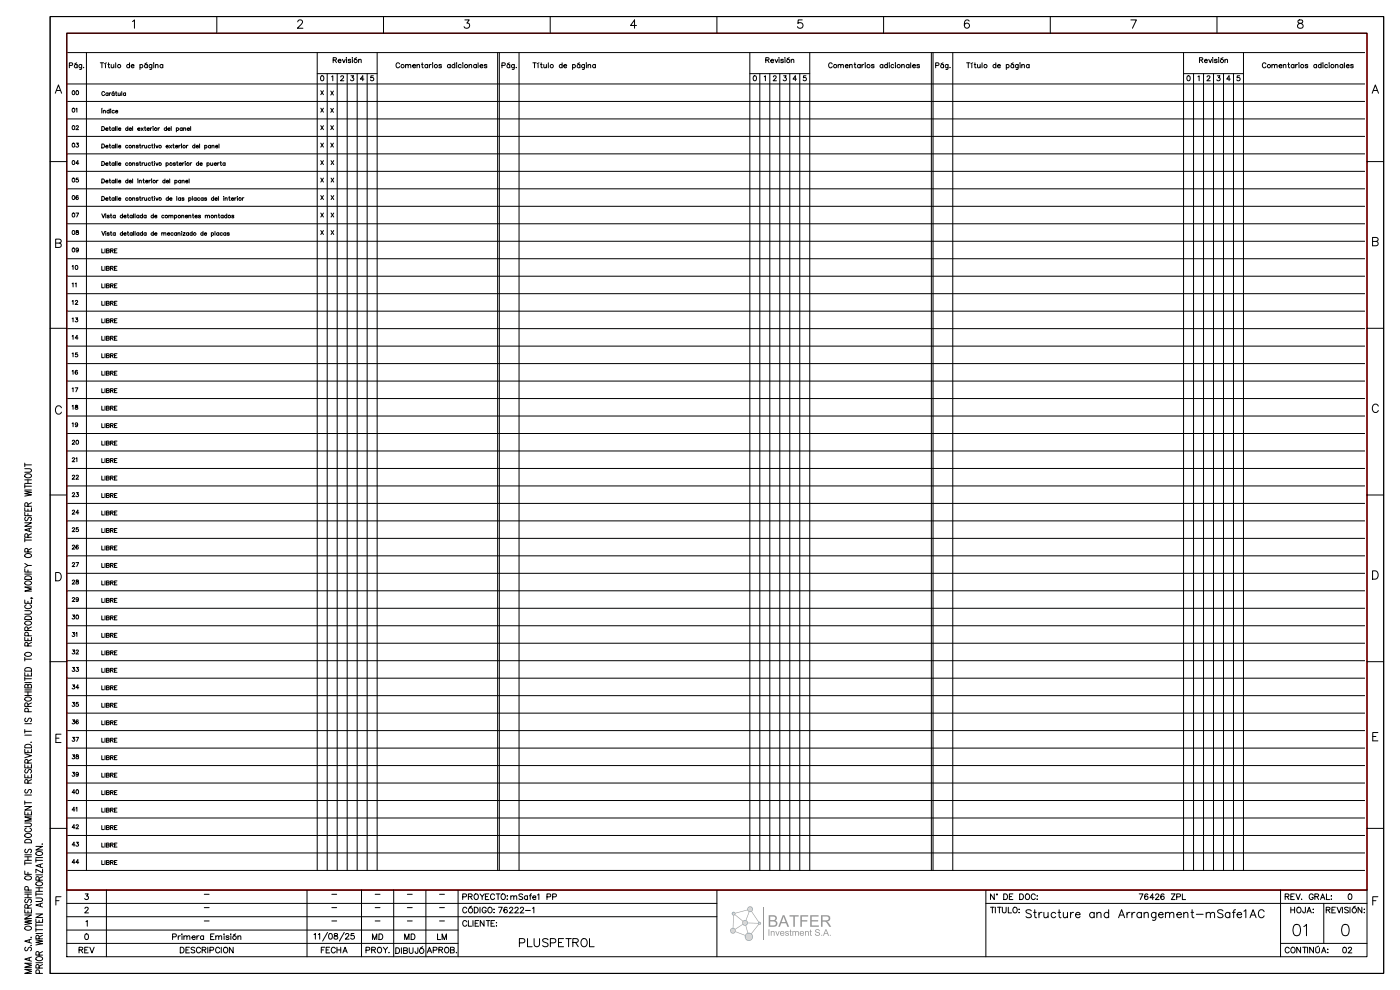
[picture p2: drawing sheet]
<svg xmlns="http://www.w3.org/2000/svg" width="420mm" height="297mm" viewBox="0 0 420 297" stroke-linecap="round" stroke-linejoin="round" font-family="sans-serif">
<!-- layer: 0 -->
<g fill="none" stroke="#000" stroke-width=".3">
<path d="M15 5h400v287h-400zM20 15.8h389.2M20 10h390v277h-390zM25.9 15.8v245.3M39.7 6.4l.6-.4v2.5M65 5v5M89.3 6.6l.5-.6 .8 .2a.78 .78 0 0 1-.2 1.1l-1.2 1.2h1.7M95.1 15.8v245.3M113.1 15.8v245.3M115 5v5M139.4 6h1.3l-.7 .9a.83 .83 0 0 1 .6 1.4 .83 .83 0 0 1-1.4-.3M149.3 15.8v245.3"/>
<path d="M149.8 15.8v245.3M155.7 15.8v245.3M165 5v5M190.9 7.6h-1.8l1.2-1.6v2.5M215 5v5M224.9 15.8v245.3M240.6 6h-1.2l-.1 1a.88 .88 0 0 1 1.3 0 .88 .88 0 0 1-.1 1.3 .88 .88 0 0 1-1.3-.3M242.9 15.8v245.3M265 5v5M279.3 15.8v245.3M279.8 15.8v245.3M285.8 15.8v245.3"/>
<path d="M290.7 6.3a.74 .74 0 0 0-1.1-.2 1.43 1.43 0 0 0 .5 2.4 .78 .78 0 0 0 .7-.8 .78 .78 0 0 0-.8-.8 .78 .78 0 0 0-.8 .7M315 5v5M339.2 6h1.6l-1.1 2.5M355 15.8v245.3M365 5v5M373 15.8v245.3M389.4 6.1a.51 .51 0 0 0 .3 .8 .9 .9 0 0 1 1 .4 .9 .9 0 0 1-.1 1.1l-.8 .1a.72 .72 0 0 1-.7-.8 .72 .72 0 0 1 .8-.7l.5-.1a.51 .51 0 0 0 .2-.8zM16.6 28l.9-2.5 1 2.5M16.9 27.1h1.2M20 35.7h389.2M20 30.4h389.2M20 25.2h389.2"/>
<path d="M95.1 22.1h18M98.1 22.1v239M101.1 22.1v239M104.1 22.1v239M107.1 22.1v239M110.1 22.1v239M224.9 22.1h18M227.9 22.1v239M230.9 22.1v239M233.9 22.1v239M236.9 22.1v239M239.9 22.1v239"/>
<path d="M355 22.1h18M356.2 22.8a.69 .69 0 0 1 .8 .7 .69 .69 0 0 1-.8 .7l-.2-.6zM358 22.1v239M359.3 23l.4-.3v1.5M361 22.1v239M362 23.1l.3-.4 .6 .3-.9 1.2h1M364 22.1v239M365.1 22.7h.8l-.4 .6a.5 .5 0 0 1 .3 .8 .5 .5 0 0 1-.8-.2M367 22.1v239M369 23.7h-1.1l.7-1v1.5M370 22.1v239M371.8 22.7h-.7l-.1 .7a.53 .53 0 0 1 .8 0 .53 .53 0 0 1-.1 .8 .53 .53 0 0 1-.7-.3"/>
<path d="M411.6 28l.9-2.5 1 2.5M411.9 27.1h1.2M15 48.5h5M20 46.2h389.2M20 40.9h389.2M20 56.6h389.2M20 51.4h389.2M410 48.5h5M16.7 72.9h1.1a.66 .66 0 0 1 .6 .7 .66 .66 0 0 1-.6 .6h-1.1v-2.5h1.1l.4 .3v.7l-.4 .2M20 67.1h389.2M20 61.9h389.2M20 77.6h389.2"/>
<path d="M20 72.4h389.2M411.7 72.4h1a.66 .66 0 0 1 .7 .7 .66 .66 0 0 1-.7 .6h-1v-2.5h1l.5 .3 .1 .4-.6 .5M15 98.5h5M20 88.1h389.2M20 98.6h389.2M20 93.3h389.2M20 82.8h389.2M410 98.5h5M20 109.1h389.2M20 119.5h389.2M20 114.3h389.2M20 103.8h389.2"/>
<path d="M18.4 122.3a.92 .92 0 0 0-1-.6 .92 .92 0 0 0-.8 1v.6a.92 .92 0 0 0 .8 .9 .92 .92 0 0 0 1-.6M20 130h389.2M20 124.8h389.2M20 135.3h389.2M413.4 121.8a.92 .92 0 0 0-1-.6 .92 .92 0 0 0-.8 1v.6a.92 .92 0 0 0 .8 .9 .92 .92 0 0 0 1-.6M15 148.5h5M20 145.7h389.2M20 140.5h389.2M20 151h389.2M20 156.2h389.2M410 148.5h5M16.7 171.7h.8a1.33 1.33 0 0 1 .9 1.3 1.33 1.33 0 0 1-.9 1.2h-.8z"/>
<path d="M20 161.5h389.2M20 172h389.2M20 166.7h389.2M20 177.2h389.2M411.7 171.2h.8a1.33 1.33 0 0 1 .9 1.3 1.33 1.33 0 0 1-.9 1.2h-.8zM15 198.5h5M20 182.4h389.2M20 192.9h389.2M20 187.7h389.2M20 198.2h389.2M410 198.5h5M20 208.7h389.2"/>
<path d="M20 203.4h389.2M20 219.1h389.2M20 213.9h389.2M413.3 219.7h-1.6v2.5h1.6M16.8 221.4h.9M18.3 220.2h-1.5v2.5h1.5M20 229.6h389.2M20 224.4h389.2M20 234.9h389.2M411.7 220.9h1M15 248.5h5M20 240.1h389.2"/>
<path d="M20 245.3h389.2M20 255.8h389.2M20 250.6h389.2M410 248.5h5M16.8 270.1h.9M18.3 269h-1.5v2.5M20 261.1h389.2M20 279h117.4M20 275h195M20 271h195M20 267h390M31.9 267v20"/>
<path d="M92.1 267v20M108.4 267v20M118.1 267v20M127.7 267v20M137.4 267v20M215 267v20M295.7 271h114.3M295.7 267v20M384.1 267v20M397 271v12M411.7 270.1h1M413.3 269h-1.6v2.5"/>
<path d="M20 283h117.4M384.1 283h25.9"/>
</g>
<!-- layer: Textos -->
<g fill="none" stroke="#000" stroke-width=".3">
<path d="M20.8 19.6h.9v-.6l-.9-.2v1.5M23 18.8l-.6 .3M23.2 19.6a.48 .48 0 0 0-.8-.1 .48 .48 0 0 0 0 .7 .48 .48 0 0 0 .8-.1M23.2 19.3v1M24.5 19.3l-.1 1.4-.5 .1M24.5 19.6a.48 .48 0 0 0-.7-.1 .48 .48 0 0 0 0 .7 .48 .48 0 0 0 .7-.1M30.1 18.8h1M30.6 18.8v1.5M31.6 19.3v1M31.9 18.8l-.5 .3M32.4 19.3h.5M32.6 18.8v1.3l.3 .2"/>
<path d="M33.4 19.3v1h.4l.3-.2M34.1 19.3v1M34.7 18.8v1.5M38.8 19.6a.48 .48 0 0 0-.7-.1 .48 .48 0 0 0 0 .7 .48 .48 0 0 0 .7-.1M38.8 18.8v1.5M39.3 19.8h.9a.48 .48 0 0 0-.5-.4 .48 .48 0 0 0-.5 .5 .48 .48 0 0 0 .5 .4l.5-.2M42 19.6a.48 .48 0 0 1 .7-.1 .48 .48 0 0 1 0 .7 .48 .48 0 0 1-.7-.1M42 19.3v1.5M44.1 18.8l-.6 .3M44.2 19.6a.48 .48 0 0 0-.7-.1 .48 .48 0 0 0 0 .7 .48 .48 0 0 0 .7-.1M44.2 19.3v1M45.5 19.3v1.4l-.6 .1"/>
<path d="M45.5 19.6a.48 .48 0 0 0-.7-.1 .48 .48 0 0 0 0 .7 .48 .48 0 0 0 .7-.1M46 18.9h.1M46.1 19.3v1M46.6 19.6l.4-.3 .3 .1 .1 .9M46.6 19.3v1M48.8 19.6a.48 .48 0 0 0-.7-.1 .48 .48 0 0 0 0 .7 .48 .48 0 0 0 .7-.1M48.8 19.3v1M99.9 18l.9-.1v-.5l-.9-.1v1.5M100.4 18l.5 .8M101.4 18.2h.9a.48 .48 0 0 0-.5-.4 .48 .48 0 0 0-.5 .5 .48 .48 0 0 0 .5 .5l.5-.2M102.7 17.8l.4 1 .5-1M103.8 17.4h.1"/>
<path d="M103.9 17.8v1M105.2 18l-.3-.2-.5 .2 .7 .4v.3l-.4 .1-.3-.2M105.6 17.4h.1M105.7 17.8v1M107 17.3l-.7 .3M107.6 18.1l.3-.3 .4 .1v.9M107.6 17.8v1M119.9 19.2a.55 .55 0 0 0-.7-.4 .55 .55 0 0 0-.4 .6v.4a.55 .55 0 0 0 .4 .5 .55 .55 0 0 0 .7-.3M121.6 19.6l.4-.3 .4 .1v.9M121.6 19.3v1M122.4 19.6l.4-.3 .3 .1 .1 .9M123.8 19.8h.8a.48 .48 0 0 0-.5-.4 .48 .48 0 0 0-.4 .5 .48 .48 0 0 0 .4 .4l.5-.2"/>
<path d="M125.1 19.6l.3-.3 .4 .1v.9M125.1 19.3v1M126.4 19.3h.5M126.6 18.8v1.3l.4 .2M128.3 19.6a.48 .48 0 0 0-.7-.1 .48 .48 0 0 0 0 .7 .48 .48 0 0 0 .7-.1M128.3 19.3v1M128.8 19.3v1M129.3 19.3l-.3 .1-.2 .4M129.7 18.9h.1M129.8 19.3v1M132.4 19.6l-.3-.3-.4 .1v.3l.7 .4-.3 .2-.5-.2M135 19.6a.48 .48 0 0 0-.7-.1 .48 .48 0 0 0 0 .7 .48 .48 0 0 0 .7-.1"/>
<path d="M135 19.3v1M136.4 19.6a.48 .48 0 0 0-.7-.1 .48 .48 0 0 0 0 .7 .48 .48 0 0 0 .7-.1M136.4 18.8v1.5M136.9 18.9h.1M137 19.3v1M138.3 19.6a.48 .48 0 0 0-.7-.1 .48 .48 0 0 0 0 .7 .48 .48 0 0 0 .7-.1M138.8 18.9h.1M138.8 19.3v1M140.7 19.6l.3-.3 .4 .1 .1 .9M140.7 19.3v1M142.9 19.6a.48 .48 0 0 0-.7-.1 .48 .48 0 0 0 0 .7 .48 .48 0 0 0 .7-.1M142.9 19.3v1"/>
<path d="M143.4 18.8v1.5M144 19.8h.8a.48 .48 0 0 0-.5-.4 .48 .48 0 0 0-.4 .5 .48 .48 0 0 0 .4 .4l.5-.2M146 19.6l-.3-.3-.4 .1v.3l.7 .4-.3 .2-.5-.2M150.6 19.6h.8l.1-.6-.9-.2v1.5M152.8 18.8l-.6 .3M152.9 19.6a.48 .48 0 0 0-.7-.1 .48 .48 0 0 0 0 .7 .48 .48 0 0 0 .7-.1M152.9 19.3v1M154.3 19.3l-.1 1.4-.6 .1M154.3 19.6a.48 .48 0 0 0-.7-.1 .48 .48 0 0 0 0 .7 .48 .48 0 0 0 .7-.1M159.8 18.8h1M160.3 18.8v1.5M161.4 19.3v1"/>
<path d="M161.7 18.8l-.6 .3M162.1 19.3h.5M162.3 18.8v1.3l.4 .2M163.1 19.3l.1 1h.3l.4-.2M163.9 19.3v1M164.5 18.8v1.5M168.6 19.6a.48 .48 0 0 0-.7-.1 .48 .48 0 0 0 0 .7 .48 .48 0 0 0 .7-.1M168.6 18.8v1.5M169.1 19.8h.9a.48 .48 0 0 0-.6-.4 .48 .48 0 0 0-.4 .5 .48 .48 0 0 0 .5 .4l.5-.2M171.7 19.6a.48 .48 0 0 1 .7-.1 .48 .48 0 0 1 0 .7 .48 .48 0 0 1-.7-.1M171.7 19.3v1.5M173.8 18.8l-.6 .3"/>
<path d="M173.9 19.6a.48 .48 0 0 0-.7-.1 .48 .48 0 0 0 0 .7 .48 .48 0 0 0 .7-.1M173.9 19.3v1M175.3 19.3l-.1 1.4-.5 .1M175.3 19.6a.48 .48 0 0 0-.7-.1 .48 .48 0 0 0 0 .7 .48 .48 0 0 0 .7-.1M175.8 18.9h.1M175.9 19.3v1M176.4 19.6l.3-.3 .4 .1 .1 .9M176.4 19.3v1M178.6 19.6a.48 .48 0 0 0-.7-.1 .48 .48 0 0 0 0 .7 .48 .48 0 0 0 .7-.1M178.6 19.3v1M229.7 18l.8-.1 .1-.5-.9-.1v1.5M230.2 18l.5 .8"/>
<path d="M231.2 18.2h.8a.48 .48 0 0 0-.5-.4 .48 .48 0 0 0-.4 .5 .48 .48 0 0 0 .4 .5l.5-.2M232.5 17.8l.4 1 .4-1M233.6 17.4h.1M233.7 17.8v1M235 18l-.3-.2-.5 .2 .7 .4v.3l-.4 .1-.3-.2M235.4 17.4h.1M235.5 17.8v1M236.7 17.3l-.6 .3M237.3 18.1l.4-.3 .3 .1 .1 .9M237.3 17.8v1M249.6 19.2a.55 .55 0 0 0-.6-.4 .55 .55 0 0 0-.5 .6v.4a.55 .55 0 0 0 .5 .5 .55 .55 0 0 0 .6-.3M251.4 19.6l.3-.3 .4 .1 .1 .9"/>
<path d="M251.4 19.3v1M252.2 19.6l.3-.3 .4 .1 .1 .9M253.5 19.8h.9a.48 .48 0 0 0-.5-.4 .48 .48 0 0 0-.5 .5 .48 .48 0 0 0 .5 .4l.5-.2M254.8 19.6l.4-.3 .3 .1 .1 .9M254.8 19.3v1M256.2 19.3h.5M256.4 18.8v1.3l.3 .2M258 19.6a.48 .48 0 0 0-.7-.1 .48 .48 0 0 0 0 .7 .48 .48 0 0 0 .7-.1M258 19.3v1M258.5 19.3v1M259.1 19.3l-.4 .1-.2 .4M259.5 18.9h.1"/>
<path d="M259.5 19.3v1M262.2 19.6l-.3-.3-.5 .1v.3l.8 .4-.3 .2-.5-.2M264.8 19.6a.48 .48 0 0 0-.7-.1 .48 .48 0 0 0 0 .7 .48 .48 0 0 0 .7-.1M264.8 19.3v1M266.2 19.6a.48 .48 0 0 0-.7-.1 .48 .48 0 0 0 0 .7 .48 .48 0 0 0 .7-.1M266.2 18.8v1.5M266.7 18.9h.1M266.7 19.3v1M268.1 19.6a.48 .48 0 0 0-.7-.1 .48 .48 0 0 0 0 .7 .48 .48 0 0 0 .7-.1M268.5 18.9h.1M268.6 19.3v1M270.4 19.6l.4-.3 .4 .1v.9"/>
<path d="M270.4 19.3v1M272.6 19.6a.48 .48 0 0 0-.7-.1 .48 .48 0 0 0 0 .7 .48 .48 0 0 0 .7-.1M272.6 19.3v1M273.1 18.8v1.5M273.7 19.8h.9a.48 .48 0 0 0-.5-.4 .48 .48 0 0 0-.5 .5 .48 .48 0 0 0 .5 .4l.5-.2M275.8 19.6l-.3-.3-.4 .1v.3l.7 .4-.3 .2-.5-.2M280.6 19.6h.9l.1-.6-1-.2v1.5M282.8 18.8l-.5 .3M283 19.6a.48 .48 0 0 0-.7-.1 .48 .48 0 0 0 0 .7 .48 .48 0 0 0 .7-.1M283 19.3v1M284.3 19.3v1.4l-.6 .1M284.3 19.6a.48 .48 0 0 0-.7-.1 .48 .48 0 0 0 0 .7 .48 .48 0 0 0 .7-.1"/>
<path d="M289.9 18.8h1M290.4 18.8v1.5M291.5 19.3v1M291.8 18.8l-.6 .3M292.2 19.3h.5M292.4 18.8v1.3l.4 .2M293.2 19.3l.1 1h.3l.4-.2M294 19.3v1M294.5 18.8v1.5M298.7 19.6a.48 .48 0 0 0-.7-.1 .48 .48 0 0 0 0 .7 .48 .48 0 0 0 .7-.1M298.7 18.8v1.5M299.2 19.8h.8a.48 .48 0 0 0-.5-.4 .48 .48 0 0 0-.4 .5 .48 .48 0 0 0 .4 .4l.5-.2"/>
<path d="M301.8 19.6a.48 .48 0 0 1 .7-.1 .48 .48 0 0 1 0 .7 .48 .48 0 0 1-.7-.1M301.8 19.3v1.5M303.9 18.8l-.6 .3M304 19.6a.48 .48 0 0 0-.7-.1 .48 .48 0 0 0 0 .7 .48 .48 0 0 0 .7-.1M304 19.3v1M305.4 19.3l-.1 1.4-.6 .1M305.4 19.6a.48 .48 0 0 0-.7-.1 .48 .48 0 0 0 0 .7 .48 .48 0 0 0 .7-.1M305.9 18.9h.1M306 19.3v1M306.5 19.6l.3-.3 .4 .1v.9M306.5 19.3v1M308.7 19.6a.48 .48 0 0 0-.7-.1 .48 .48 0 0 0 0 .7 .48 .48 0 0 0 .7-.1"/>
<path d="M308.7 19.3v1M359.8 18l.8-.1 .1-.5-.9-.1v1.5M360.3 18l.5 .8M361.3 18.2h.8a.48 .48 0 0 0-.5-.4 .48 .48 0 0 0-.4 .5 .48 .48 0 0 0 .4 .5l.5-.2M362.5 17.8l.5 1 .4-1M363.7 17.4h.1M363.8 17.8v1M365 18l-.2-.2-.5 .1v.2l.7 .5-.2 .2-.5-.2M365.5 17.4h.1M365.5 17.8v1M366.8 17.3l-.6 .3M367.4 18.1l.4-.3 .3 .1 .1 .9"/>
<path d="M367.4 17.8v1M379.7 19.2a.55 .55 0 0 0-.6-.4 .55 .55 0 0 0-.5 .6v.4a.55 .55 0 0 0 .5 .5 .55 .55 0 0 0 .6-.3M381.5 19.6l.3-.3 .4 .1 .1 .9M381.5 19.3v1M382.3 19.6l.3-.3 .4 .1v.9M383.6 19.8h.9a.48 .48 0 0 0-.5-.4 .48 .48 0 0 0-.5 .5 .48 .48 0 0 0 .5 .4l.5-.2M384.9 19.6l.4-.3 .3 .1 .1 .9M384.9 19.3v1M386.3 19.3h.5M386.5 18.8v1.3l.3 .2M388.1 19.6a.48 .48 0 0 0-.7-.1 .48 .48 0 0 0 0 .7 .48 .48 0 0 0 .7-.1M388.1 19.3v1"/>
<path d="M388.6 19.3v1M389.2 19.3l-.4 .1-.2 .4M389.5 18.9h.1M389.6 19.3v1M392.2 19.6l-.2-.3-.5 .3 .7 .3v.4h-.4l-.3-.2M394.9 19.6a.48 .48 0 0 0-.7-.1 .48 .48 0 0 0 0 .7 .48 .48 0 0 0 .7-.1M394.9 19.3v1M396.2 19.6a.48 .48 0 0 0-.7-.1 .48 .48 0 0 0 0 .7 .48 .48 0 0 0 .7-.1M396.2 18.8v1.5M396.7 18.9h.1M396.8 19.3v1M398.2 19.6a.48 .48 0 0 0-.7-.1 .48 .48 0 0 0 0 .7 .48 .48 0 0 0 .7-.1"/>
<path d="M398.6 18.9h.1M398.7 19.3v1M400.5 19.6l.4-.3 .3 .1 .1 .9M400.5 19.3v1M402.7 19.6a.48 .48 0 0 0-.7-.1 .48 .48 0 0 0 0 .7 .48 .48 0 0 0 .7-.1M402.7 19.3v1M403.2 18.8v1.5M403.8 19.8h.9a.48 .48 0 0 0-.6-.4 .48 .48 0 0 0-.4 .5 .48 .48 0 0 0 .5 .4l.5-.2M405.9 19.6l-.3-.3-.4 .1v.3l.7 .4-.3 .2-.5-.2M22.8 32.7l.3-.3v1.2M22.8 38l.3-.3 .4 .2-.7 1h.8M25.1 20.2v.1"/>
<path d="M30.5 37.9h.4a.64 .64 0 0 1 .4 .6 .64 .64 0 0 1-.4 .6h-.4zM30.5 32.7v1.2M30.6 32.5l-.1 .1M31 33.3l.6-.1v.7M31 33.1v.8M31.4 27.7a.44 .44 0 0 0-.5-.2 .44 .44 0 0 0-.4 .4v.3a.44 .44 0 0 0 .4 .5 .44 .44 0 0 0 .5-.3M31.7 38.7h.7a.38 .38 0 0 0-.4-.3 .38 .38 0 0 0-.3 .4 .38 .38 0 0 0 .3 .3l.4-.1M32.4 28a.38 .38 0 0 0-.6 0 .38 .38 0 0 0 0 .5 .38 .38 0 0 0 .6 0M32.4 27.9v.8M32.8 33.3a.38 .38 0 0 0-.6-.1 .38 .38 0 0 0 0 .6 .38 .38 0 0 0 .6-.1M32.8 32.7v1.2M32.8 38.3h.4"/>
<path d="M32.8 27.9v.8M32.9 37.9v1l.3 .2M33.2 32.8h.1M33.2 33.1v.8M33.3 27.9l-.5 .3M34.1 27.5l-.4 .2M34.2 28a.38 .38 0 0 0-.5 0 .38 .38 0 0 0 0 .5 .38 .38 0 0 0 .5 0M34.2 38.5a.38 .38 0 0 0-.5 0 .38 .38 0 0 0 0 .5 .38 .38 0 0 0 .5 0M34.2 27.9v.8M34.2 38.3v.8M34.3 33.3a.38 .38 0 0 0-.6-.1 .38 .38 0 0 0 0 .6 .38 .38 0 0 0 .6-.1M34.6 33.4h.7a.38 .38 0 0 0-.4-.3 .38 .38 0 0 0-.3 .4 .38 .38 0 0 0 .3 .4l.4-.2"/>
<path d="M34.6 27.9h.4M34.6 37.9v1.2M34.8 27.5v.9l.3 .3M35.1 37.9v1.2M35.4 27.9l.1 .7 .6-.2M35.5 38.7h.7a.38 .38 0 0 0-.4-.3 .38 .38 0 0 0-.3 .4 .38 .38 0 0 0 .3 .3l.4-.1M36.1 27.9v.8M36.5 27.5v1.2M37.7 28a.38 .38 0 0 0-.6 0 .38 .38 0 0 0 0 .5 .38 .38 0 0 0 .6 0M37.7 27.9v.8M38.3 38.5a.38 .38 0 0 0-.5 0 .38 .38 0 0 0 0 .5 .38 .38 0 0 0 .5 0M38.3 37.9v1.2"/>
<path d="M38.7 38.7h.7a.38 .38 0 0 0-.4-.3 .38 .38 0 0 0-.3 .4 .38 .38 0 0 0 .3 .3l.4-.1M39.8 37.9v1.2M41.3 38.7h.7a.38 .38 0 0 0-.4-.3 .38 .38 0 0 0-.4 .4 .38 .38 0 0 0 .4 .3l.4-.1M42.3 38.3l.7 .8M43 38.3l-.7 .8M43.3 38.3h.4M43.5 37.9v1l.3 .2M44.1 38.7h.7a.38 .38 0 0 0-.4-.3 .38 .38 0 0 0-.4 .4 .38 .38 0 0 0 .4 .3l.4-.1M45.1 38.3v.8M45.6 38.3l-.5 .4M45.9 38h.1M45.9 38.3v.8"/>
<path d="M47.4 38.3v.8M47.9 38.3l-.5 .4M49.9 38.5a.38 .38 0 0 0-.5 0 .38 .38 0 0 0 0 .5 .38 .38 0 0 0 .5 0M49.9 37.9v1.2M50.3 38.7h.7a.38 .38 0 0 0-.4-.3 .38 .38 0 0 0-.3 .4 .38 .38 0 0 0 .3 .3l.4-.1M51.4 37.9v1.2M52.9 38.5a.38 .38 0 0 1 .6 0 .38 .38 0 0 1 0 .5 .38 .38 0 0 1-.6 0M52.9 38.3v1.2M54.7 38.5a.38 .38 0 0 0-.6 0 .38 .38 0 0 0 0 .5 .38 .38 0 0 0 .6 0M54.7 38.3v.8M55.1 38.6l.5-.2 .1 .7M55.1 38.3v.8"/>
<path d="M56.2 38.7h.6a.38 .38 0 0 0-.4-.3 .38 .38 0 0 0-.3 .4 .38 .38 0 0 0 .3 .3l.4-.1M57.2 37.9v1.2M96.2 32.4l.8 1.2M96.2 27.2l.8 1.2M96.2 37.7l.8 1.2M96.4 22.8a.69 .69 0 0 1 .7 .7 .69 .69 0 0 1-.7 .7l-.3-.6zM97 32.4l-.8 1.2M97 27.2l-.8 1.2M97 37.7l-.8 1.2M99.2 37.7l.8 1.2M99.2 32.5l.8 1.2M99.2 27.3l.8 1.2"/>
<path d="M99.5 23l.3-.3v1.5M100 37.7l-.8 1.2M100 32.5l-.8 1.2M100 27.3l-.8 1.2M102.2 23.1l.3-.4 .6 .3-1 1.2h1M105.3 22.7h.8l-.5 .6a.5 .5 0 0 1 .4 .8 .5 .5 0 0 1-.9-.2M109.2 23.7h-1.1l.7-1v1.5M112 22.7h-.7l-.1 .7a.53 .53 0 0 1 .8 0 .53 .53 0 0 1-.1 .8 .53 .53 0 0 1-.8-.3M154.8 20.2l.1 .1M226.1 22.8a.69 .69 0 0 1 .8 .7 .69 .69 0 0 1-.8 .7l-.2-.6zM229.2 23l.4-.3v1.5M232 23.1l.2-.4 .6 .3-.9 1.2h1"/>
<path d="M235 22.7h.8l-.4 .6a.5 .5 0 0 1 .4 .8 .5 .5 0 0 1-.9-.2M238.9 23.7h-1.1l.8-1v1.5M241.7 22.7h-.7l-.1 .7a.53 .53 0 0 1 .8 0 .53 .53 0 0 1-.1 .8 .53 .53 0 0 1-.7-.3M284.9 20.2l.1 .1M22.9 42.9h.6l-.3 .5a.4 .4 0 0 1 .3 .6 .4 .4 0 0 1-.7-.1M23.5 53.4h-.6l-.1 .5a.42 .42 0 0 1 .7 0 .42 .42 0 0 1-.1 .7 .42 .42 0 0 1-.6-.2M23.5 58.8l-.1-.1a.52 .52 0 0 0-.7 .5 .52 .52 0 0 0 .8 .5 .37 .37 0 0 0-.2-.6 .37 .37 0 0 0-.5 .4M23.6 49h-.8l.5-.8v1.2M30.5 43.2h.4a.64 .64 0 0 1 .4 .6 .64 .64 0 0 1-.4 .6h-.4zM30.5 48.4h.4a.64 .64 0 0 1 .4 .6 .64 .64 0 0 1-.4 .6h-.4zM30.5 58.9h.4a.64 .64 0 0 1 .4 .6 .64 .64 0 0 1-.4 .6h-.4zM30.5 53.7h.4a.64 .64 0 0 1 .4 .6 .64 .64 0 0 1-.4 .6h-.4z"/>
<path d="M31.7 43.9h.7a.38 .38 0 0 0-.4-.3 .38 .38 0 0 0-.3 .4 .38 .38 0 0 0 .3 .4l.4-.2M31.7 49.2h.7a.38 .38 0 0 0-.4-.3 .38 .38 0 0 0-.3 .4 .38 .38 0 0 0 .3 .3l.4-.1M31.7 59.7h.7a.38 .38 0 0 0-.4-.4 .38 .38 0 0 0-.3 .4 .38 .38 0 0 0 .3 .4l.4-.2M31.7 54.4h.7a.38 .38 0 0 0-.4-.3 .38 .38 0 0 0-.3 .4 .38 .38 0 0 0 .3 .4l.4-.2M32.8 43.6h.4M32.8 48.8h.4M32.8 59.3h.4M32.8 54.1h.4M32.9 43.2v1l.3 .2M32.9 48.4v1l.3 .2M32.9 58.9v1l.3 .2M32.9 53.7v.9l.3 .3"/>
<path d="M34.2 43.8a.38 .38 0 0 0-.5-.1 .38 .38 0 0 0 0 .6 .38 .38 0 0 0 .5-.1M34.2 49a.38 .38 0 0 0-.5-.1 .38 .38 0 0 0 0 .6 .38 .38 0 0 0 .5 0M34.2 59.5a.38 .38 0 0 0-.5-.1 .38 .38 0 0 0 0 .6 .38 .38 0 0 0 .5-.1M34.2 54.2a.38 .38 0 0 0-.5 0 .38 .38 0 0 0 0 .6 .38 .38 0 0 0 .5-.1M34.2 43.6v.8M34.2 48.8v.8M34.2 54.1v.8M34.2 59.3v.8M34.6 43.2v1.2M34.6 48.4v1.2M34.6 53.7v1.2M34.6 58.9v1.2"/>
<path d="M35.1 43.2v1.2M35.1 48.4v1.2M35.1 53.7v1.2M35.1 58.9v1.2M35.5 43.9h.7a.38 .38 0 0 0-.4-.3 .38 .38 0 0 0-.3 .4 .38 .38 0 0 0 .3 .4l.4-.2M35.5 49.2h.7a.38 .38 0 0 0-.4-.3 .38 .38 0 0 0-.3 .4 .38 .38 0 0 0 .3 .3l.4-.1M35.5 59.7h.7a.38 .38 0 0 0-.4-.4 .38 .38 0 0 0-.3 .4 .38 .38 0 0 0 .3 .4l.4-.2M35.5 54.4h.7a.38 .38 0 0 0-.4-.3 .38 .38 0 0 0-.3 .4 .38 .38 0 0 0 .3 .4l.4-.2M38.3 43.8a.38 .38 0 0 0-.5-.1 .38 .38 0 0 0 0 .6 .38 .38 0 0 0 .5-.1M38.3 49a.38 .38 0 0 0-.5-.1 .38 .38 0 0 0 0 .6 .38 .38 0 0 0 .5 0M38.3 59.5a.38 .38 0 0 0-.5-.1 .38 .38 0 0 0 0 .6 .38 .38 0 0 0 .5-.1M38.3 54.2a.38 .38 0 0 0-.5 0 .38 .38 0 0 0 0 .6 .38 .38 0 0 0 .5-.1"/>
<path d="M38.3 53.7v1.2M38.7 54.4h.7a.38 .38 0 0 0-.4-.3 .38 .38 0 0 0-.3 .4 .38 .38 0 0 0 .3 .4l.4-.2M39.8 43.8l.5-.2 .1 .8M39.8 49.1l.5-.2 .1 .7M39.8 59.5l.5-.1 .1 .7M39.8 43.6v.8M39.8 48.8v.8M39.8 53.7v1.2M39.8 59.3v.8M41.3 53.7h.1M41.4 54.1v.8M41.5 43.8l-.2-.2-.4 .2 .5 .2v.3l-.5-.1"/>
<path d="M41.5 49l-.6-.1v.2l.6 .4-.2 .1-.4-.1M41.5 59.5l-.6-.1v.2l.6 .3-.2 .2-.4-.2M41.8 54.3l.5-.2 .1 .8M41.8 54.1v.8M41.8 43.6h.4M41.8 48.8h.4M41.8 59.3h.4M42 43.2v1l.3 .2M42 48.4v1l.3 .2M42 58.9v1l.3 .2M42.6 43.6v.8M42.6 48.8v.8"/>
<path d="M42.6 59.3v.8M42.9 54.1h.4M43 53.7v.9l.3 .3M43.1 43.6l-.5 .3M43.1 48.8l-.5 .4M43.1 59.3l-.5 .4M43.4 43.6v.7l.6-.1M43.4 48.8v.8l.6-.2M43.4 59.3v.8l.6-.2M43.7 54.4h.6a.38 .38 0 0 0-.4-.3 .38 .38 0 0 0-.3 .4 .38 .38 0 0 0 .3 .4l.4-.2M44 43.6v.8M44 48.8v.8"/>
<path d="M44 59.3v.8M44.7 54.1v.8M45.1 43.8a.38 .38 0 0 0-.5-.1 .38 .38 0 0 0 0 .6 .38 .38 0 0 0 .5-.1M45.1 49a.38 .38 0 0 0-.5-.1 .38 .38 0 0 0 0 .6 .38 .38 0 0 0 .5 0M45.1 59.5a.38 .38 0 0 0-.5-.1 .38 .38 0 0 0 0 .6 .38 .38 0 0 0 .5-.1M45.1 54.1l-.4 .3M45.4 53.7h.1M45.5 43.6h.4M45.5 48.8h.4M45.5 59.3h.4M45.5 54.1v.8M45.7 43.2v1l.2 .2"/>
<path d="M45.7 48.4v1l.2 .2M45.7 58.9v1l.2 .2M46.3 43.2h.1M46.3 48.5h.1M46.3 59h.1M46.3 43.6v.8M46.3 48.8v.8M46.3 59.3v.8M46.7 43.6l.4 .8 .3-.8M46.7 48.8l.4 .8 .3-.8M46.7 59.3l.4 .8 .3-.8M47 54.1v.8"/>
<path d="M47.4 54.1l-.4 .3M49.5 54.2a.38 .38 0 0 0-.6 0 .38 .38 0 0 0 0 .6 .38 .38 0 0 0 .6-.1M49.5 53.7v1.2M49.8 43.9h.7a.38 .38 0 0 0-.4-.3 .38 .38 0 0 0-.4 .4 .38 .38 0 0 0 .4 .4l.4-.2M49.8 49a.38 .38 0 0 1 .6-.1 .38 .38 0 0 1 0 .6 .38 .38 0 0 1-.6 0M49.8 48.8v1.2M49.9 54.4h.7a.38 .38 0 0 0-.5-.3 .38 .38 0 0 0-.3 .4 .38 .38 0 0 0 .4 .4l.4-.2M50.5 59.5a.38 .38 0 0 0-.6-.1 .38 .38 0 0 0 0 .6 .38 .38 0 0 0 .6-.1M50.5 58.9v1.2M50.8 43.6l.7 .8M50.9 59.7h.7a.38 .38 0 0 0-.4-.4 .38 .38 0 0 0-.4 .4 .38 .38 0 0 0 .4 .4l.4-.2M50.9 53.7v1.2"/>
<path d="M51.5 43.6l-.7 .8M51.8 43.6h.4M52 43.2v1l.3 .2M52.4 54.2a.38 .38 0 0 1 .6 0 .38 .38 0 0 1 0 .6 .38 .38 0 0 1-.6-.1M52.4 54.1v1.2M52.6 43.9h.7a.38 .38 0 0 0-.4-.3 .38 .38 0 0 0-.4 .4 .38 .38 0 0 0 .4 .4l.4-.2M52.6 49l-.6-.1v.2l.6 .4-.2 .1-.4-.1M53 48.8h.4M53 58.9v1.2M53.1 48.4v1l.3 .2M53.6 43.6v.8M53.8 49.2h.6a.38 .38 0 0 0-.4-.3 .38 .38 0 0 0-.3 .4 .38 .38 0 0 0 .3 .3l.4-.1"/>
<path d="M54.1 43.6l-.5 .3M54.2 59.5a.38 .38 0 0 0-.6-.1 .38 .38 0 0 0 0 .6 .38 .38 0 0 0 .6-.1M54.2 59.3v.8M54.2 54.2a.38 .38 0 0 0-.6 0 .38 .38 0 0 0 0 .6 .38 .38 0 0 0 .6-.1M54.2 54.1v.8M54.4 43.2h.1M54.4 43.6v.8M54.6 54.3l.6-.2v.8M54.6 54.1v.8M54.8 48.8v.8M55.2 59.5l-.6-.1v.2l.6 .3-.2 .2-.4-.2M55.2 48.8l-.4 .4"/>
<path d="M55.5 48.5h.1M55.6 48.8v.8M55.7 54.4h.7a.38 .38 0 0 0-.4-.3 .38 .38 0 0 0-.4 .4 .38 .38 0 0 0 .4 .4l.4-.2M55.9 43.6v.8M56.4 43.6l-.5 .3M56.6 59.5a.38 .38 0 0 1 .6-.1 .38 .38 0 0 1 0 .6 .38 .38 0 0 1-.6-.1M56.6 59.3v1.2M56.7 53.7v1.2M57.1 48.8v.8M57.5 48.8l-.4 .4M57.7 58.9v1.2M58.4 43.8a.38 .38 0 0 0-.5-.1 .38 .38 0 0 0 0 .6 .38 .38 0 0 0 .5-.1"/>
<path d="M58.4 43.2v1.2M58.8 43.9h.7a.38 .38 0 0 0-.4-.3 .38 .38 0 0 0-.3 .4 .38 .38 0 0 0 .3 .4l.4-.2M58.8 59.5a.38 .38 0 0 0-.5-.1 .38 .38 0 0 0 0 .6 .38 .38 0 0 0 .5-.1M58.8 59.3v.8M59.6 49a.38 .38 0 0 0-.6-.1 .38 .38 0 0 0 0 .6 .38 .38 0 0 0 .6 0M59.6 48.4v1.2M59.9 43.2v1.2M59.9 59.5a.38 .38 0 0 0-.5-.1 .38 .38 0 0 0 0 .6 .38 .38 0 0 0 .5-.1M60 49.2h.7a.38 .38 0 0 0-.5-.3 .38 .38 0 0 0-.3 .4 .38 .38 0 0 0 .4 .3l.4-.1M60.9 59.5a.38 .38 0 0 0-.5-.1 .38 .38 0 0 0 0 .6 .38 .38 0 0 0 .5-.1M60.9 59.3v.8M61.4 43.8a.38 .38 0 0 1 .6-.1 .38 .38 0 0 1 0 .6 .38 .38 0 0 1-.6-.1"/>
<path d="M61.4 43.6v1.2M62 59.5l-.3-.2-.4 .2 .6 .3v.3l-.6-.2M62.1 49a.38 .38 0 0 1 .5-.1 .38 .38 0 0 1 0 .6 .38 .38 0 0 1-.5 0M62.1 48.8v1.2M63.2 43.8a.38 .38 0 0 0-.6-.1 .38 .38 0 0 0 0 .6 .38 .38 0 0 0 .6-.1M63.2 48.8v.8l.6-.2M63.2 43.6v.8M63.6 43.8l.5-.2 .1 .8M63.6 43.6v.8M63.8 48.8v.8M64.1 59.5a.38 .38 0 0 0-.6-.1 .38 .38 0 0 0 0 .6 .38 .38 0 0 0 .6-.1M64.1 58.9v1.2"/>
<path d="M64.3 49.2h.6a.38 .38 0 0 0-.4-.3 .38 .38 0 0 0-.3 .4 .38 .38 0 0 0 .3 .3l.4-.1M64.5 59.7h.7a.38 .38 0 0 0-.5-.4 .38 .38 0 0 0-.3 .4 .38 .38 0 0 0 .4 .4l.4-.2M64.7 43.9h.6a.38 .38 0 0 0-.4-.3 .38 .38 0 0 0-.3 .4 .38 .38 0 0 0 .3 .4l.4-.2M65.3 48.8v.8M65.5 58.9v1.2M65.7 43.2v1.2M65.7 48.8l-.4 .4M66 48.8h.4M66.2 48.4v1l.3 .2M67.1 59h.1M67.1 59.3v.8M67.5 49a.38 .38 0 0 0-.6-.1 .38 .38 0 0 0 0 .6 .38 .38 0 0 0 .6 0"/>
<path d="M67.5 59.5l.6-.1v.7M67.5 48.8v.8M67.5 59.3v.8M68.6 59.3h.4M68.8 58.9v1l.2 .2M69.4 59.7h.7a.38 .38 0 0 0-.4-.4 .38 .38 0 0 0-.4 .4 .38 .38 0 0 0 .4 .4l.4-.2M70.4 59.3v.8M70.9 59.3l-.5 .4M71.2 59h.1M71.2 59.3v.8M72.7 59.3v.8M73.2 59.3l-.5 .4"/>
<path d="M96.2 42.9l.8 1.2M96.2 48.2l.8 1.2M96.2 53.4l.8 1.2M96.2 58.7l.8 1.2M97 42.9l-.8 1.2M97 48.2l-.8 1.2M97 53.4l-.8 1.2M97 58.7l-.8 1.2M99.2 42.9l.8 1.2M99.3 48.2l.8 1.2M99.3 53.4l.8 1.2M99.3 58.7l.8 1.2"/>
<path d="M100 42.9l-.8 1.2M100.1 48.2l-.8 1.2M100.1 53.4l-.8 1.2M100.1 58.7l-.8 1.2M21.6 79.9l.3-.3v1.2M22.8 63.9h.8l-.6 1.2M22.9 69.2l-.1 .2a.68 .68 0 0 1 .7 .8h-.7a.68 .68 0 0 1 .7-.8v-.2zM23.5 74.8a.37 .37 0 0 1-.5 .3 .37 .37 0 0 1-.1-.6 .37 .37 0 0 1 .6 .1l-.2 .9-.5-.1M30.5 74.6v1.2h.7M30.5 79.9v1.2h.7M30.5 64.2l.5 1.2 .4-1.2M30.5 69.4l.5 1.2 .4-1.2"/>
<path d="M31.5 74.6v1.2M31.5 79.9v1.2M31.7 64.2h.1M31.7 69.5h.1M31.7 64.6v.8M31.7 69.8v.8M32 75.2l.7 .1 .1 .3-.3 .2h-.5v-1.2l.7 .2v.3l-.2 .1M32.8 64.7l-.3-.1-.4 .1 .6 .3v.3l-.6-.1M32.8 70l-.6-.1v.2l.6 .3-.3 .2-.4-.2M33.1 64.6h.4M33.1 69.8h.4M33.2 75.2h.6l.1-.4-.7-.2v1.2"/>
<path d="M33.3 64.2v.9l.3 .3M33.3 69.4v1l.3 .2M33.6 75.2l.4 .6M34.4 75.2h.4M34.6 64.7a.38 .38 0 0 0-.6 0 .38 .38 0 0 0 0 .5 .38 .38 0 0 0 .6 0M34.6 70a.38 .38 0 0 0-.6-.1 .38 .38 0 0 0 0 .6 .38 .38 0 0 0 .6-.1M34.6 64.6v.8M34.6 69.8v.8M35.1 74.6h-.7v1.2h.7M35.1 79.9h-.7v1.2h.7M36.7 64.7a.38 .38 0 0 0-.5 0 .38 .38 0 0 0 0 .5 .38 .38 0 0 0 .5 0M36.7 70a.38 .38 0 0 0-.5-.1 .38 .38 0 0 0 0 .6 .38 .38 0 0 0 .5-.1"/>
<path d="M36.7 64.2v1.2M36.7 69.4v1.2M37.1 64.9h.7a.38 .38 0 0 0-.4-.3 .38 .38 0 0 0-.3 .4 .38 .38 0 0 0 .3 .4l.4-.2M37.1 70.1h.7a.38 .38 0 0 0-.4-.3 .38 .38 0 0 0-.3 .4 .38 .38 0 0 0 .3 .4l.4-.2M38.2 64.6h.4M38.2 69.8h.4M38.3 64.2v.9l.3 .3M38.3 69.4v1l.3 .2M39.7 64.7a.38 .38 0 0 0-.6 0 .38 .38 0 0 0 0 .5 .38 .38 0 0 0 .6 0M39.7 70a.38 .38 0 0 0-.6-.1 .38 .38 0 0 0 0 .6 .38 .38 0 0 0 .6-.1M39.7 64.6v.8M39.7 69.8v.8"/>
<path d="M40.1 64.2v1.2M40.1 69.4v1.2M40.5 64.2v1.2M40.5 69.4v1.2M41.7 64.7a.38 .38 0 0 0-.6 0 .38 .38 0 0 0 0 .5 .38 .38 0 0 0 .6 0M41.7 70a.38 .38 0 0 0-.6-.1 .38 .38 0 0 0 0 .6 .38 .38 0 0 0 .6-.1M41.7 64.6v.8M41.7 69.8v.8M42.7 64.7a.38 .38 0 0 0-.5 0 .38 .38 0 0 0 0 .5 .38 .38 0 0 0 .5 0M42.7 70a.38 .38 0 0 0-.5-.1 .38 .38 0 0 0 0 .6 .38 .38 0 0 0 .5-.1M42.7 64.2v1.2M42.7 69.4v1.2"/>
<path d="M43.8 64.7a.38 .38 0 0 0-.5 0 .38 .38 0 0 0 0 .5 .38 .38 0 0 0 .5 0M43.8 70a.38 .38 0 0 0-.5-.1 .38 .38 0 0 0 0 .6 .38 .38 0 0 0 .5-.1M43.8 64.6v.8M43.8 69.8v.8M46 64.7a.38 .38 0 0 0-.6 0 .38 .38 0 0 0 0 .5 .38 .38 0 0 0 .6 0M46 70a.38 .38 0 0 0-.6-.1 .38 .38 0 0 0 0 .6 .38 .38 0 0 0 .6-.1M46 64.2v1.2M46 69.4v1.2M46.4 64.9h.7a.38 .38 0 0 0-.4-.3 .38 .38 0 0 0-.4 .4 .38 .38 0 0 0 .4 .4l.4-.2M46.4 70.1h.7a.38 .38 0 0 0-.4-.3 .38 .38 0 0 0-.4 .4 .38 .38 0 0 0 .4 .4l.4-.2M48.5 70l.6-.1v.7M48.5 69.8v.8"/>
<path d="M49.1 70l.6-.1 .1 .7M49.2 64.7a.38 .38 0 0 0-.6 0 .38 .38 0 0 0 0 .5 .38 .38 0 0 0 .6 0M50.2 70.1h.7a.38 .38 0 0 0-.4-.3 .38 .38 0 0 0-.4 .4 .38 .38 0 0 0 .4 .4l.4-.2M50.6 64.8l.6-.2v.8M50.6 64.6v.8M51.2 64.8l.6-.2 .1 .8M51.9 70a.38 .38 0 0 0-.5-.1 .38 .38 0 0 0 0 .6 .38 .38 0 0 0 .5-.1M52.3 64.7a.38 .38 0 0 1 .6 0 .38 .38 0 0 1 0 .5 .38 .38 0 0 1-.6 0M52.3 64.6v1.2M53 70a.38 .38 0 0 0-.6-.1 .38 .38 0 0 0 0 .6 .38 .38 0 0 0 .6-.1M53 69.8v.8M53.4 70l.5-.1 .1 .7"/>
<path d="M53.4 69.8v.8M54.5 64.8l.6-.2v.8M54.4 69.5h.1M54.5 64.6v.8M54.5 69.8v.8M54.9 69.8h.6l-.6 .8h.6M55.6 64.9h.7a.38 .38 0 0 0-.5-.3 .38 .38 0 0 0-.3 .4 .38 .38 0 0 0 .4 .4l.4-.2M56.6 70a.38 .38 0 0 0-.6-.1 .38 .38 0 0 0 0 .6 .38 .38 0 0 0 .6-.1M56.6 69.8v.8M56.6 64.8l.6-.2v.8M56.6 64.6v.8M57.6 70a.38 .38 0 0 0-.5-.1 .38 .38 0 0 0 0 .6 .38 .38 0 0 0 .5-.1"/>
<path d="M57.6 69.4v1.2M57.7 64.6h.4M57.9 64.2v.9l.2 .3M58.5 64.9h.7a.38 .38 0 0 0-.4-.3 .38 .38 0 0 0-.4 .4 .38 .38 0 0 0 .4 .4l.4-.2M60.1 64.7l-.2-.1-.4 .1 .6 .3v.3l-.6-.1M60.9 70a.38 .38 0 0 0-.6-.1 .38 .38 0 0 0 0 .6 .38 .38 0 0 0 .6-.1M60.9 69.4v1.2M61.3 70.1h.7a.38 .38 0 0 0-.4-.3 .38 .38 0 0 0-.4 .4 .38 .38 0 0 0 .4 .4l.4-.2M61.6 64.8l.5-.2 .1 .8M61.6 64.6v.8M62.2 64.8l.6-.2v.8M63.4 70a.38 .38 0 0 1 .6-.1 .38 .38 0 0 1 0 .6 .38 .38 0 0 1-.6-.1"/>
<path d="M63.4 69.8v1.2M64.4 64.8l.5-.2 .1 .8M64.4 64.6v.8M64.5 69.4v1.2M65.5 64.6h.4M65.6 64.2v.9l.3 .3M65.6 70a.38 .38 0 0 0-.5-.1 .38 .38 0 0 0 0 .6 .38 .38 0 0 0 .5-.1M65.6 69.8v.8M66.7 70a.38 .38 0 0 0-.6-.1 .38 .38 0 0 0 0 .6 .38 .38 0 0 0 .6-.1M66.9 64.7a.38 .38 0 0 0-.5 0 .38 .38 0 0 0 0 .5 .38 .38 0 0 0 .5 0M66.9 64.6v.8M67.7 70a.38 .38 0 0 0-.5-.1 .38 .38 0 0 0 0 .6 .38 .38 0 0 0 .5-.1"/>
<path d="M67.7 69.8v.8M68 64.7a.38 .38 0 0 0-.5 0 .38 .38 0 0 0 0 .5 .38 .38 0 0 0 .5 0M68 64.2v1.2M68.8 70l-.6-.1v.2l.6 .3-.3 .2-.4-.2M70.1 64.7l-.2-.1-.4 .1 .6 .3v.3l-.6-.1M96.2 63.9l.8 1.2M96.2 69.1l.8 1.2M97 63.9l-.8 1.2M97 69.1l-.8 1.2M99.3 63.9l.8 1.2M99.3 69.1l.8 1.2M100.1 63.9l-.8 1.2"/>
<path d="M100.1 69.1l-.8 1.2M21.6 95.6l.3-.3v1.2M21.6 85.1l.3-.2v1.2M21.6 90.3l.3-.2v1.2M22.5 85.1l.3-.2v1.2M22.6 90.4l.2-.3 .5 .2-.8 1h.8M22.7 95.3h.6l-.4 .5a.4 .4 0 0 1 .3 .6 .4 .4 0 0 1-.7-.1M30.5 90.4v1.2h.7M30.5 85.1v1.2h.7M30.5 95.6v1.2h.7M31.5 85.1v1.2M31.5 90.4v1.2"/>
<path d="M31.5 95.6v1.2M32 80.5l.7 .1 .1 .2-.3 .3h-.5v-1.2l.7 .1v.3l-.2 .2M32 90.9l.7 .1 .1 .3-.3 .3h-.5v-1.2l.7 .1v.3l-.2 .1M32 85.7l.7 .1 .1 .3-.3 .2h-.5v-1.2l.7 .1v.4l-.2 .1M32 96.2l.7 .1 .1 .3-.3 .2h-.5v-1.2l.7 .1v.4l-.2 .1M33.2 80.5l.6-.1 .1-.4-.7-.1v1.2M33.2 90.9h.6l.1-.4-.7-.1v1.2M33.2 85.7l.6-.1 .1-.4-.7-.1v1.2M33.2 96.2l.6-.1 .1-.4-.7-.1v1.2M33.6 80.5l.4 .6M33.6 90.9l.4 .7M33.6 85.7l.4 .6"/>
<path d="M33.6 96.2l.4 .6M34.4 80.5h.4M34.4 90.9h.4M34.4 85.7h.4M34.4 96.2h.4M35.1 90.4h-.7v1.2h.7M35.1 85.1h-.7v1.2h.7M35.1 95.6h-.7v1.2h.7M21.6 100.8l.3-.2v1.2M21.6 106.1l.3-.3v1.2M21.6 111.3l.3-.2v1.2M21.6 116.5l.3-.2v1.2"/>
<path d="M22.5 116.3h.8l-.5 1.2M23.2 105.8h-.5l-.1 .5a.42 .42 0 0 1 .6 0 .42 .42 0 0 1 0 .7 .42 .42 0 0 1-.7-.2M23.2 111.2v-.1a.52 .52 0 0 0-.7 .6 .52 .52 0 0 0 .7 .4 .37 .37 0 0 0-.2-.6 .37 .37 0 0 0-.5 .4M23.4 101.4h-.9l.6-.8v1.2M30.5 106.1v1.2h.7M30.5 111.3v1.2h.7M30.5 100.8v1.2h.7M30.5 116.6v1.2h.7M31.5 100.8v1.2M31.5 106.1v1.2M31.5 111.3v1.2M31.5 116.6v1.2"/>
<path d="M32 106.7l.7 .1 .1 .3-.3 .2h-.5v-1.2l.7 .1v.3l-.2 .2M32 111.9l.7 .1 .1 .3-.3 .2h-.5v-1.2l.7 .1v.4l-.2 .1M32 101.4l.7 .1 .1 .3-.3 .2h-.5v-1.2l.7 .2v.3l-.2 .1M32 117.1l.7 .2 .1 .2-.3 .3h-.5v-1.2l.7 .1v.3l-.2 .1M33.2 106.7l.6-.1 .1-.4-.7-.1v1.2M33.2 111.9l.6-.1 .1-.4-.7-.1v1.2M33.2 101.4h.6l.1-.4-.7-.2v1.2M33.2 117.1h.6l.1-.4-.7-.1v1.2M33.6 106.7l.4 .6M33.6 111.9l.4 .6M33.6 101.4l.4 .6M33.6 117.1l.4 .7"/>
<path d="M34.4 106.7h.4M34.4 111.9h.4M34.4 101.4h.4M34.4 117.1h.4M35.1 106.1h-.7v1.2h.7M35.1 111.3h-.7v1.2h.7M35.1 100.8h-.7v1.2h.7M35.1 116.6h-.7v1.2h.7M21.6 121.8l.3-.2v1.2M21.6 127l.3-.2v1.2M21.7 137.6l.2-.3 .5 .2-.8 1h.8M21.7 132.3l.2-.3 .5 .3-.8 .9h.8"/>
<path d="M22.7 121.6l-.1 .2a.68 .68 0 0 1 .7 .8h-.7a.68 .68 0 0 1 .7-.8l-.1-.2zM22.8 137.5l.3-.2v1.2M23.3 127.2a.37 .37 0 0 1-.5 .3 .37 .37 0 0 1-.2-.6 .37 .37 0 0 1 .6 .1l-.1 .9-.5-.1M30.5 137.5v1.2h.7M30.5 121.8v1.2h.7M30.5 127.1v1.2h.7M30.5 132.3v1.2h.7M31.5 121.8v1.2M31.5 127.1v1.2M31.5 132.3v1.2M31.5 137.5v1.2M32 138.1l.7 .1 .1 .3-.3 .2h-.5v-1.2l.7 .2v.3l-.2 .1"/>
<path d="M32 122.4l.7 .1 .1 .3-.3 .2h-.5v-1.2l.7 .1v.4l-.2 .1M32 127.6l.7 .1 .1 .3-.3 .3h-.5v-1.2l.7 .1v.3l-.2 .1M32 132.9l.7 .1 .1 .3-.3 .2h-.5v-1.2l.7 .1v.4l-.2 .1M33.2 138.1h.6l.1-.4-.7-.2v1.2M33.2 122.4l.6-.1 .1-.4-.7-.1v1.2M33.2 127.6h.6l.1-.4-.7-.1v1.2M33.2 132.9l.6-.1 .1-.4-.7-.1v1.2M33.6 138.1l.4 .6M33.6 122.4l.4 .6M33.6 127.6l.4 .7M33.6 132.9l.4 .6M34.4 138.1h.4"/>
<path d="M34.4 122.4h.4M34.4 127.6h.4M34.4 132.9h.4M35.1 137.5h-.7v1.2h.7M35.1 121.8h-.7v1.2h.7M35.1 127.1h-.7v1.2h.7M35.1 132.3h-.7v1.2h.7M21.7 142.8l.2-.3 .5 .3-.8 .9h.8M21.7 148.1l.2-.3 .5 .2-.8 1h.8M21.7 153.3l.2-.3 .5 .2-.8 1h.8M21.7 158.5l.2-.2 .5 .2-.8 1h.8M22.8 142.8l.3-.3 .4 .3-.7 .9h.8"/>
<path d="M22.9 147.8h.6l-.3 .4a.4 .4 0 0 1 .3 .7 .4 .4 0 0 1-.7-.2M23.5 158.3h-.6l-.1 .5a.42 .42 0 0 1 .7 0 .42 .42 0 0 1-.1 .6 .42 .42 0 0 1-.6-.2M23.6 153.8h-.8l.5-.8v1.2M30.5 142.8v1.2h.7M30.5 148v1.2h.7M30.5 153.3v1.2h.7M30.5 158.5v1.2h.7M31.5 142.8v1.2M31.5 148v1.2M31.5 153.3v1.2M31.5 158.5v1.2M32 143.4l.7 .1 .1 .3-.3 .2h-.5v-1.2l.7 .1v.3l-.2 .2"/>
<path d="M32 148.6l.7 .1 .1 .3-.3 .2h-.5v-1.2l.7 .1v.4l-.2 .1M32 153.8l.7 .2 .1 .2-.3 .3h-.5v-1.2l.7 .1v.3l-.2 .1M32 159.1l.7 .1 .1 .3-.3 .2h-.5v-1.2l.7 .1v.4l-.2 .1M33.2 143.4l.6-.1 .1-.4-.7-.1v1.2M33.2 148.6l.6-.1 .1-.4-.7-.1v1.2M33.2 153.8h.6l.1-.4-.7-.1v1.2M33.2 159.1l.6-.1 .1-.4-.7-.1v1.2M33.6 143.4l.4 .6M33.6 148.6l.4 .6M33.6 153.8l.4 .7M33.6 159.1l.4 .6M34.4 143.4h.4"/>
<path d="M34.4 148.6h.4M34.4 153.8h.4M34.4 159.1h.4M35.1 142.8h-.7v1.2h.7M35.1 148h-.7v1.2h.7M35.1 153.3h-.7v1.2h.7M35.1 158.5h-.7v1.2h.7M21.7 163.8l.2-.3 .5 .2-.8 1h.8M21.7 169l.2-.3 .5 .3-.8 .9h.8M21.7 174.3l.2-.3 .5 .2-.8 1h.8M21.7 179.5l.2-.3 .5 .2-.8 1h.8M22.8 168.7h.8l-.6 1.2"/>
<path d="M22.9 174l-.1 .3a.68 .68 0 0 1 .7 .8h-.7a.68 .68 0 0 1 .7-.8v-.3zM23.5 163.7l-.1-.1a.52 .52 0 0 0-.7 .5 .52 .52 0 0 0 .8 .4 .37 .37 0 0 0-.2-.5 .37 .37 0 0 0-.5 .3M23.5 179.6a.37 .37 0 0 1-.5 .3 .37 .37 0 0 1-.1-.5 .37 .37 0 0 1 .6 0l-.2 1-.5-.2M30.5 163.8v1.1h.7M30.5 169v1.2h.7M30.5 174.2v1.2h.7M30.5 179.5v1.2h.7M31.5 163.8v1.1M31.5 169v1.2M31.5 174.2v1.2M31.5 179.5v1.2M32 164.3l.7 .1 .1 .3-.3 .2h-.5v-1.1l.7 .1v.3l-.2 .1"/>
<path d="M32 169.6l.7 .1 .1 .3-.3 .2h-.5v-1.2l.7 .1v.3l-.2 .2M32 174.8l.7 .1 .1 .3-.3 .2h-.5v-1.2l.7 .1v.4l-.2 .1M33.2 164.3h.6l.1-.4-.7-.1v1.1M33.2 169.6l.6-.1 .1-.4-.7-.1v1.2M33.2 174.8l.6-.1 .1-.4-.7-.1v1.2M33.6 164.3l.4 .6M33.6 169.6l.4 .6M33.6 174.8l.4 .6M34.4 164.3h.4M34.4 169.6h.4M34.4 174.8h.4M35.1 163.8h-.7v1.1h.7"/>
<path d="M35.1 169h-.7v1.2h.7M35.1 174.2h-.7v1.2h.7M35.1 179.5h-.7v1.2h.7M21.7 184.5h.7l-.4 .4a.4 .4 0 0 1 .3 .7 .4 .4 0 0 1-.7-.2M21.7 189.7h.7l-.4 .5a.4 .4 0 0 1 .3 .6 .4 .4 0 0 1-.7-.1M21.7 194.9h.7l-.4 .5a.4 .4 0 0 1 .3 .6 .4 .4 0 0 1-.7-.1M22.8 189.9l.3-.2v1.2M22.8 195.2l.3-.3 .4 .3-.7 .9h.8M30.5 184.7v1.2h.7M30.5 190v1.2h.7M30.5 195.2v1.2h.7M31.5 184.7v1.2"/>
<path d="M31.5 190v1.2M31.5 195.2v1.2M32 180l.7 .2 .1 .2-.3 .3h-.5v-1.2l.7 .1v.3l-.2 .1M32 185.3l.7 .1 .1 .3-.3 .2h-.5v-1.2l.7 .1v.4l-.2 .1M32 190.5l.7 .1 .1 .3-.3 .3h-.5v-1.2l.7 .1v.3l-.2 .1M32 195.8l.7 .1 .1 .3-.3 .2h-.5v-1.2l.7 .1v.4l-.2 .1M33.2 180h.6l.1-.4-.7-.1v1.2M33.2 185.3l.6-.1 .1-.4-.7-.1v1.2M33.2 190.5h.6l.1-.4-.7-.1v1.2M33.2 195.8l.6-.1 .1-.4-.7-.1v1.2M33.6 180l.4 .7M33.6 185.3l.4 .6"/>
<path d="M33.6 190.5l.4 .7M33.6 195.8l.4 .6M34.4 180h.4M34.4 185.3h.4M34.4 190.5h.4M34.4 195.8h.4M35.1 184.7h-.7v1.2h.7M35.1 190h-.7v1.2h.7M35.1 195.2h-.7v1.2h.7M21.7 200.2h.7l-.4 .4a.4 .4 0 0 1 .3 .7 .4 .4 0 0 1-.7-.1M21.7 205.4h.7l-.4 .5a.4 .4 0 0 1 .3 .6 .4 .4 0 0 1-.7-.1M21.7 210.7h.7l-.4 .4a.4 .4 0 0 1 .3 .7 .4 .4 0 0 1-.7-.2"/>
<path d="M21.7 215.9h.7l-.4 .5a.4 .4 0 0 1 .3 .6 .4 .4 0 0 1-.7-.1M22.9 200.2h.6l-.3 .4a.4 .4 0 0 1 .3 .7 .4 .4 0 0 1-.7-.1M23.5 210.7h-.6l-.1 .5a.42 .42 0 0 1 .7 0 .42 .42 0 0 1-.1 .6 .42 .42 0 0 1-.6-.2M23.5 216.1l-.1-.1a.52 .52 0 0 0-.7 .5 .52 .52 0 0 0 .8 .4 .37 .37 0 0 0-.2-.5 .37 .37 0 0 0-.5 .3M23.6 206.2h-.8l.5-.8v1.2M30.5 200.4v1.2h.7M30.5 205.7v1.2h.7M30.5 210.9v1.2h.7M30.5 216.2v1.2h.7M31.5 200.4v1.2M31.5 205.7v1.2M31.5 210.9v1.2"/>
<path d="M31.5 216.2v1.2M32 201l.7 .1 .1 .3-.3 .2h-.5v-1.2l.7 .2v.3l-.2 .1M32 206.3l.7 .1 .1 .3-.3 .2h-.5v-1.2l.7 .1v.3l-.2 .2M32 211.5l.7 .1 .1 .3-.3 .2h-.5v-1.2l.7 .1v.4l-.2 .1M32 216.7l.7 .2 .1 .2-.3 .3h-.5v-1.2l.7 .1v.3l-.2 .1M33.2 201h.6l.1-.4-.7-.2v1.2M33.2 206.3l.6-.1 .1-.4-.7-.1v1.2M33.2 211.5l.6-.1 .1-.4-.7-.1v1.2M33.2 216.7h.6l.1-.4-.7-.1v1.2M33.6 201l.4 .6M33.6 206.3l.4 .6M33.6 211.5l.4 .6"/>
<path d="M33.6 216.7l.4 .7M34.4 201h.4M34.4 206.3h.4M34.4 211.5h.4M34.4 216.7h.4M35.1 200.4h-.7v1.2h.7M35.1 205.7h-.7v1.2h.7M35.1 210.9h-.7v1.2h.7M35.1 216.2h-.7v1.2h.7M21.7 221.2h.7l-.4 .4a.4 .4 0 0 1 .3 .7 .4 .4 0 0 1-.7-.2M21.7 226.4h.7l-.4 .5a.4 .4 0 0 1 .3 .6 .4 .4 0 0 1-.7-.1M21.7 231.6h.7l-.4 .5a.4 .4 0 0 1 .3 .6 .4 .4 0 0 1-.7-.1"/>
<path d="M22.5 237.7h-.9l.6-.8v1.2M22.8 221.2h.8l-.6 1.2M22.9 226.5l-.1 .2a.68 .68 0 0 1 .7 .8h-.7a.68 .68 0 0 1 .7-.8v-.2zM23.5 232a.37 .37 0 0 1-.5 .4 .37 .37 0 0 1-.1-.6 .37 .37 0 0 1 .6 0l-.2 1-.5-.1M30.5 221.4v1.2h.7M30.5 226.7v1.2h.7M30.5 231.9v1.2h.7M30.5 237.1v1.2h.7M31.5 221.4v1.2M31.5 226.7v1.2M31.5 231.9v1.2M31.5 237.1v1.2"/>
<path d="M32 222l.7 .1 .1 .3-.3 .2h-.5v-1.2l.7 .1v.4l-.2 .1M32 227.2l.7 .1 .1 .3-.3 .3h-.5v-1.2l.7 .1v.3l-.2 .1M32 232.5l.7 .1 .1 .3-.3 .2h-.5v-1.2l.7 .1v.4l-.2 .1M32 237.7l.7 .1 .1 .3-.3 .2h-.5v-1.2l.7 .2v.3l-.2 .1M33.2 222l.6-.1 .1-.4-.7-.1v1.2M33.2 227.2h.6l.1-.4-.7-.1v1.2M33.2 232.5l.6-.1 .1-.4-.7-.1v1.2M33.2 237.7h.6l.1-.4-.7-.2v1.2M33.6 222l.4 .6M33.6 227.2l.4 .7M33.6 232.5l.4 .6M33.6 237.7l.4 .6"/>
<path d="M34.4 222h.4M34.4 227.2h.4M34.4 232.5h.4M34.4 237.7h.4M35.1 221.4h-.7v1.2h.7M35.1 226.7h-.7v1.2h.7M35.1 231.9h-.7v1.2h.7M35.1 237.1h-.7v1.2h.7M22.5 242.9h-.9l.6-.8v1.2M22.5 248.2h-.9l.6-.8v1.2M22.5 253.4h-.9l.6-.8v1.2M22.5 258.6h-.9l.6-.8v1.2"/>
<path d="M22.8 242.4l.3-.3v1.2M22.8 247.7l.3-.3 .4 .2-.7 1h.8M22.9 252.6h.6l-.3 .5a.4 .4 0 0 1 .3 .6 .4 .4 0 0 1-.7-.1M23.6 258.6h-.8l.5-.8v1.2M30.5 242.4v1.2h.7M30.5 247.6v1.2h.7M30.5 252.9v1.2h.7M30.5 258.1v1.2h.7M31.5 242.4v1.2M31.5 247.6v1.2M31.5 252.9v1.2M31.5 258.1v1.2"/>
<path d="M32 243l.7 .1 .1 .2-.3 .3h-.5v-1.2l.7 .1v.3l-.2 .2M32 248.2l.7 .1 .1 .3-.3 .2h-.5v-1.2l.7 .1v.4l-.2 .1M32 253.4l.7 .1 .1 .3-.3 .3h-.5v-1.2l.7 .1v.3l-.2 .1M32 258.7l.7 .1 .1 .3-.3 .2h-.5v-1.2l.7 .1v.4l-.2 .1M33.2 243l.6-.1 .1-.4-.7-.1v1.2M33.2 248.2l.6-.1 .1-.4-.7-.1v1.2M33.2 253.4h.6l.1-.4-.7-.1v1.2M33.2 258.7l.6-.1 .1-.4-.7-.1v1.2M33.6 243l.4 .6M33.6 248.2l.4 .6M33.6 253.4l.4 .7M33.6 258.7l.4 .6"/>
<path d="M34.4 243h.4M34.4 248.2h.4M34.4 253.4h.4M34.4 258.7h.4M35.1 242.4h-.7v1.2h.7M35.1 247.6h-.7v1.2h.7M35.1 252.9h-.7v1.2h.7M35.1 258.1h-.7v1.2h.7"/>
<circle cx="35.7" cy="19.8" r=".49"/>
<circle cx="106.7" cy="18.3" r=".49"/>
<circle cx="120.7" cy="19.8" r=".49"/>
<circle cx="130.7" cy="19.8" r=".49"/>
<circle cx="139.8" cy="19.8" r=".49"/>
<circle cx="165.5" cy="19.8" r=".49"/>
<circle cx="236.4" cy="18.3" r=".49"/>
<circle cx="250.5" cy="19.8" r=".49"/>
<circle cx="260.5" cy="19.8" r=".49"/>
<circle cx="269.5" cy="19.8" r=".49"/>
<circle cx="295.6" cy="19.8" r=".49"/>
<circle cx="366.5" cy="18.3" r=".49"/>
<circle cx="380.6" cy="19.8" r=".49"/>
<circle cx="390.6" cy="19.8" r=".49"/>
<circle cx="399.6" cy="19.8" r=".49"/>
<circle cx="22" cy="27.7" r=".55"/>
<circle cx="22" cy="33" r=".55"/>
<circle cx="22" cy="38.2" r=".55"/>
<circle cx="23.2" cy="27.7" r=".55"/>
<circle cx="46.7" cy="38.7" r=".4"/>
<circle cx="22" cy="54" r=".55"/>
<circle cx="22" cy="43.5" r=".55"/>
<circle cx="22" cy="48.7" r=".55"/>
<circle cx="22" cy="59.2" r=".55"/>
<circle cx="39.1" cy="44" r=".4"/>
<circle cx="39.1" cy="49.2" r=".4"/>
<circle cx="39.1" cy="59.7" r=".4"/>
<circle cx="46.2" cy="54.5" r=".4"/>
<circle cx="48" cy="49.2" r=".4"/>
<circle cx="48" cy="44" r=".4"/>
<circle cx="48" cy="59.7" r=".4"/>
<circle cx="51.3" cy="49.2" r=".4"/>
<circle cx="55.2" cy="44" r=".4"/>
<circle cx="56.4" cy="49.2" r=".4"/>
<circle cx="72" cy="59.7" r=".4"/>
<circle cx="22" cy="74.9" r=".55"/>
<circle cx="22" cy="69.7" r=".55"/>
<circle cx="22" cy="64.4" r=".55"/>
<circle cx="49.9" cy="64.9" r=".4"/>
<circle cx="53.8" cy="64.9" r=".4"/>
<circle cx="58.4" cy="70.2" r=".4"/>
<circle cx="63.7" cy="64.9" r=".4"/>
<circle cx="68.8" cy="64.9" r=".4"/>
<circle cx="22.9" cy="80.2" r=".55"/>
<circle cx="23.2" cy="132.6" r=".55"/>
<circle cx="23.2" cy="185" r=".55"/>
<circle cx="23.2" cy="237.4" r=".55"/>
</g>
<!-- layer: 05 -->
<path d="M20 10h390v257h-390z" fill="none" stroke="#f00" stroke-width=".3"/>
<!-- layer: 0 -->
<path d="M20 10h390v257h-390z" fill="none" stroke="#f00" stroke-width=".3"/>
<!-- layer: Texto Rotulo -->
<g fill="none" stroke="#000" stroke-width=".3">
<path d="M7.4 138.9v1.1M7.4 139.4h2M7.4 156.8h2l-2 1.1h2M7.4 153.7v1h2M7.4 152.3v1h2v-1M7.4 147.3l2 .4-2 .3 2 .4-2 .4M7.4 140.6h1.5l.5 .4-.3 .6h-1.7M7.4 145.3v1.1M7.4 147h2M7.4 145.8h2M7.4 145h2M7.4 143.9h2"/>
<path d="M7.5 142.4a1.13 1.13 0 0 1 1.9 .5 1.11 1.11 0 0 1-1.1 .4 1.11 1.11 0 0 1-.9-.7zM7.7 155.1l-.3 .4 .3 .7 .5-.2 .5-.8 .4-.1 .3 .4-.3 .7M8.4 151.8l-.1-.9-.3-.1-.5 .1-.1 .9h2M8.4 143.9v1.1M8.4 152.7v.6M8.4 154.1v.6M8.8 158.6v.7M9.4 158.3l-2 .6 2 .6M9.4 150.8l-1 .5M7.4 180v1h2v-1M7.4 170.6v1h2M7.4 169l1 .6-1 .6"/>
<path d="M7.4 161.4v1.1M7.4 172.2h2M7.4 162h2M7.5 174.6a1.13 1.13 0 0 1 1.9 .4 1.11 1.11 0 0 1-1.1 .5 1.11 1.11 0 0 1-.9-.8zM7.5 173a1.1 1.1 0 0 1 1.2-.3 1.1 1.1 0 0 1 .7 1.1h-2zM7.5 166.3a1.13 1.13 0 0 1 1.9 .5 1.11 1.11 0 0 1-1.1 .5 1.11 1.11 0 0 1-.9-.8zM8.4 165.6l-.1-1-.3-.1-.5 .1-.1 1h2M8.4 161.1l-.1-.9-.3-.1-.5 .1-.1 .9h2M8.4 171v.6M8.4 169.6h1M9.3 179.4l.5 .1M9.4 176.1h-2l2 .6-2 .6h2"/>
<path d="M9.4 164.5l-1 .5M9.4 160.1l-1 .5M7.4 191.2v1h2v-1M7.4 183.2h1.5l.5 .4-.3 .6h-1.7M7.4 197.2v1M7.4 197.7h2M7.5 196a1.13 1.13 0 0 1 1.9 .4 1.11 1.11 0 0 1-1.1 .5 1.11 1.11 0 0 1-.9-.8zM7.5 186.6a1.13 1.13 0 0 1 1.9 .4 1.11 1.11 0 0 1-1.1 .5 1.11 1.11 0 0 1-.9-.8zM7.5 185.1a1.1 1.1 0 0 1 1.2-.3 1.1 1.1 0 0 1 .7 1h-2zM7.9 181.4a.59 .59 0 0 0-.5 .7 .59 .59 0 0 0 .8 .5h.5a.59 .59 0 0 0 .7-.5 .59 .59 0 0 0-.4-.7M8.4 193.8l-.1-1-.3-.1-.5 .1-.1 1h2M8.4 189.1l-.1-.9-.3-.2-.5 .2-.1 .9h2"/>
<path d="M8.4 180.3v.7M8.4 191.5v.7M8.5 190.7l-.1-.9-.3-.2-.6 .2-.1 .9h2M9.4 192.7l-1 .5M9.4 188l-1 .6M7.4 201.8v.9h2v-.9M7.4 203v1.1M7.4 218.8v1.1M7.4 219.3h2M7.4 217.1h2M7.4 208.6h2M7.4 207.5h2"/>
<path d="M7.4 206.9h2M7.4 204.7h2M7.4 203.6h2M7.5 209.4a1.13 1.13 0 0 1 1.9 .4 1.11 1.11 0 0 1-1.1 .5 1.11 1.11 0 0 1-.9-.8zM7.5 200.5a1.1 1.1 0 0 1 1.2-.2 1.1 1.1 0 0 1 .7 1h-2zM7.7 215.4l-.3 .4 .3 .7 .5-.2 .7-.9h.2l.3 .4-.3 .7M8.4 211.9l-.1-.9-.3-.2-.5 .2-.1 .9h2M8.4 205.6l-.2-.3h-.6l-.2 1h2v-.7l-.3-.3-.6 .1-.1 .9M8.4 202.1v.6M8.4 207.5v1.1M8.5 213.5l-.1-.9-.3-.2-.6 .2-.1 .9h2M9.4 210.8l-1 .5"/>
<path d="M7.4 232.3v1h2v-1M7.4 229.3v1h2v-1M7.4 226.1l2 .6-2 .6M7.4 224.8v.9h2v-.9M7.4 238.5h2M7.4 220.5h2M7.5 223.5a1.1 1.1 0 0 1 1.2-.2 1.1 1.1 0 0 1 .7 1h-2zM7.7 236.8l-.3 .4 .3 .7 .5-.2 .7-.9h.2l.3 .4-.3 .7M7.7 230.8l-.3 .4 .3 .6 .5-.1 .7-.9h.2l.3 .4-.3 .6M8.4 234.9l-.1-.9-.3-.2-.5 .2-.1 .9h2M8.4 228.9l-.1-.9-.3-.2-.5 .2-.1 .9h2M8.4 225.1v.6"/>
<path d="M8.4 229.7v.6M8.4 232.7v.6M9.3 222.5l-.1 .1M9.4 233.8l-1 .6M9.4 227.8l-1 .5M7.4 246.9h1.5l.5 .4-.3 .5-1.7 .1M7.4 243.4v1h2v-1M7.4 241.9h2l-2 1.1h2M7.4 258.9h2M7.4 240.2v1.1M7.4 258.4v1M7.4 258.1h2"/>
<path d="M7.4 257h2M7.4 256.4h2M7.4 240.8h2M7.5 252a1.1 1.1 0 0 1 1.2-.2 1.1 1.1 0 0 1 .7 1h-2zM7.5 250.3a1.13 1.13 0 0 1 1.9 .4 1.11 1.11 0 0 1-1.1 .5 1.11 1.11 0 0 1-.9-.8zM7.7 254.7l-.3 .4 .3 .7 .5-.2 .7-.9h.2l.3 .4-.3 .7M7.9 248.4a.59 .59 0 0 0-.5 .7 .59 .59 0 0 0 .8 .4h.5a.59 .59 0 0 0 .7-.4 .59 .59 0 0 0-.4-.7M8.4 243.8v.6M8.4 257v1.1M9.4 245h-2l2 .6-2 .6h2M10.8 253.9h2l-2 1h2M10.8 258.1h2"/>
<path d="M10.8 257.5v1.1M10.8 257.2h2M10.9 255.7a1.13 1.13 0 0 1 1.9 .4 1.11 1.11 0 0 1-1.1 .5 1.11 1.11 0 0 1-.9-.8zM12.1 259.3v.7M12.7 253.1l-.1 .1M12.8 259l-2 .7 2 .6M7.4 275.8l2 .4-2 .4 2 .3-2 .4M7.4 274.4h2l-2 1.1h2M7.4 272.8v1h2v-1M7.4 261.3v.9h2M7.4 269.3h2M7.4 268.2h2"/>
<path d="M7.4 267.6h2M7.5 278.1a1.13 1.13 0 0 1 1.9 .4 1.11 1.11 0 0 1-1.1 .5 1.11 1.11 0 0 1-.9-.8zM7.5 263a1.13 1.13 0 0 1 1.9 .5 1.11 1.11 0 0 1-1.1 .4 1.11 1.11 0 0 1-.9-.7zM7.7 269.7l-.3 .4 .3 .7 .5-.2 .7-.9h.2l.3 .4-.3 .7M8.4 272.4l-.1-.9-.3-.2-.5 .2-.1 .9h2M8.4 261.6v.6M8.4 268.2v1.1M8.4 273.2v.6M8.5 267l-.1-.9-.3-.2-.6 .2-.1 .9h2M9.4 271.3l-1 .5M10.8 275.7v.9h2v-.9M10.8 274.1h2l-2 1.1h2"/>
<path d="M10.8 269.3h1.4l.6 .5-.3 .5-1.7 .1M10.8 268.2h2M10.8 280h2M10.8 278.9h2M10.8 267.7v1M10.8 276.9v1.1M10.8 278.3v1.1M10.8 277.5h2M10.8 267.3h2M10.8 266.3h2M10.8 262.4h2M10.9 264.8a1.13 1.13 0 0 1 1.9 .4 1.11 1.11 0 0 1-1.1 .5 1.11 1.11 0 0 1-.9-.8z"/>
<path d="M11.7 264l-.1-.9-.3-.2-.4 .2-.1 .9h2M11.7 266.3v1M11.7 276v.6M12.1 271.1v.7M12.8 270.9l-2 .6 2 .6M12.8 260.7v1.1l-2-1.1v1.1M12.8 262.9l-1.1 .6M138.8 269l1-.1v-.6l-1-.2v1.7M140 272.5a.62 .62 0 0 0-.7-.4 .62 .62 0 0 0-.5 .7v.4a.62 .62 0 0 0 .5 .6 .62 .62 0 0 0 .7-.4M140 276.5a.62 .62 0 0 0-.7-.4 .62 .62 0 0 0-.5 .7v.4a.62 .62 0 0 0 .5 .6 .62 .62 0 0 0 .7-.4M140.5 268.9l1-.1v-.5l-1-.2v1.7M140.5 276.1v1.7h1"/>
<path d="M141.1 268.9l.5 .9M141.5 271.8l-.7 .3M141.9 276.1v1.7M142.3 272.1h.5a.91 .91 0 0 1 .6 .9 .91 .91 0 0 1-.6 .8h-.5zM142.5 268.2a.8 .8 0 0 1 1 .8 .8 .8 0 0 1-1 .7l-.3-.5zM142.5 276.9h.7M143.6 276.1h-1.1v1.7h1.1M144 268.1l.6 .8 .7-.8M144 272.1v1.7M144.6 268.9v.9M145.2 276.1v1.7l-1.2-1.7v1.7M145.6 268.9h.6"/>
<path d="M145.8 272.5a.62 .62 0 0 0-.7-.4 .62 .62 0 0 0-.5 .7v.4a.61 .61 0 0 0 .6 .6 .61 .61 0 0 0 .6-.6h-.4M145.8 276.1h1.2M146.4 276.1v1.7M146.6 268.1h-1v1.7h1M146.6 272.2a.8 .8 0 0 1 1 .8 .8 .8 0 0 1-1 .7l-.3-.5zM147.3 276.9h.6M148.2 272.7v.1zM148.2 273.6v.2zM148.3 268.5a.62 .62 0 0 0-.7-.4 .62 .62 0 0 0-.5 .7v.4a.62 .62 0 0 0 .5 .6 .62 .62 0 0 0 .7-.4M148.3 276.1h-1v1.7h1M148.8 276.8h.2zM148.8 277.7h.2z"/>
<path d="M148.8 268.1h1.2M149.4 268.1v1.7M150.6 268.2a.8 .8 0 0 1 1 .8 .8 .8 0 0 1-1 .7l-.3-.5zM152.1 268.8h.1zM152.1 269.7h.1zM297.1 272.1h1.1M297.6 272.1v1.7M298.2 268.1v1.7l-1.1-1.7v1.7M298.5 272.1v1.7M299.2 272.1h1.1M299.8 272.1v1.7M300.6 272.1v1.2l.5 .5 .6-.2 .1-1.5"/>
<path d="M301 268.1h.6a.91 .91 0 0 1 .6 .9 .91 .91 0 0 1-.6 .8h-.6zM302.4 272.1v1.7h1M302.7 268.9h.7M303.8 268.1h-1.1v1.7h1.1M304 272.3l.1-.1a.8 .8 0 0 1 1 .8 .8 .8 0 0 1-1 .7l-.3-.5zM305.6 272.8h.1zM305.7 273.6v.2zM305.8 268.1h.6a.91 .91 0 0 1 .6 .9 .91 .91 0 0 1-.6 .8h-.6zM307.8 268.2a.8 .8 0 0 1 1 .8 .8 .8 0 0 1-1 .7l-.3-.5zM310.5 268.5a.62 .62 0 0 0-.7-.4 .62 .62 0 0 0-.5 .7v.4a.62 .62 0 0 0 .5 .6 .62 .62 0 0 0 .7-.4M311 268.8h.2zM311 269.7h.2z"/>
<path d="M385.5 268.9l.9-.1 .1-.5-1-.2v1.7M386 268.9l.6 .9M387.2 272.1v1.7M387.2 272.9h1.1M387.2 268.9h.6M388.2 268.1h-1v1.7h1M388.3 272.1v1.7M388.7 268.1l.6 1.7 .7-1.7M389.3 272.2a.8 .8 0 0 1 1 .8 .8 .8 0 0 1-1 .7l-.4-.5zM390.4 269.6l.1 .1M391.5 272.1l-.1 1.5-.5 .1-.2-.5M392 273.8l.7-1.7 .6 1.7"/>
<path d="M392.3 273.2h.8M393.9 272.7v.1zM393.9 273.6v.2zM393.9 268.5a.62 .62 0 0 0-.7-.4 .62 .62 0 0 0-.5 .7v.4a.61 .61 0 0 0 .6 .6 .61 .61 0 0 0 .6-.6h-.4M394.4 268.9l.9-.1 .1-.5-1-.2v1.7M394.9 268.9l.6 .9M396.1 269.8l.6-1.7 .7 1.7M396.3 269.2h.8M397.8 272.9l.9-.1 .1-.5-1-.2v1.7M397.8 268.1v1.7h1M398.3 272.9l.6 .9M399.2 268.8h.2z"/>
<path d="M399.3 269.6v.2zM399.5 272.9h.6M400.5 272.1h-1v1.7h1M401 272.1l.7 1.7 .6-1.7M402.6 272.1v1.7M404.4 272.3l-.4-.2-.7 .2 .1 .5 1 .5v.3l-.4 .2-.7-.2M404.9 272.1v1.7M406.5 271.8l-.6 .3M408.5 272.1v1.7l-1.2-1.7v1.7M409.1 272.8h.2zM409.2 273.6v.2zM7.7 284.1l-.3 .4 .3 .7 .5-.2 .7-.9h.2l.3 .4-.3 .7"/>
<path d="M8.8 281.9v.8M8.8 287.3v.8M9.3 283.5l-.1 .1M9.3 281.1h-.1M9.4 290.7h-2l2 .6-2 .7h2M9.4 288.9h-2l2 .6-2 .6h2M9.4 287.1l-2 .6 2 .6M9.4 281.7l-2 .6 2 .6M10.8 281.9l2 .4-2 .4 2 .3-2 .4M10.8 288.8h2M10.9 287.2a1.13 1.13 0 0 1 1.9 .5 1.11 1.11 0 0 1-1.1 .5 1.11 1.11 0 0 1-.9-.8zM11.7 290.4l-.1-1-.3-.1-.4 .1-.1 1h2"/>
<path d="M11.7 286.5l-.1-.9-.3-.2-.4 .2-.1 .9h2M11.7 281.6l-.1-.9-.3-.2-.4 .2-.1 .9h2M11.8 292l-.1-1-.3-.1-.5 .1-.1 1h2M12.8 289.3l-1.1 .5M12.8 285.4l-1.1 .5M12.8 280.5l-1.1 .6M23.7 284.9l1-.1 .1-.5-1.1-.2v1.7M24.3 284.9l.5 .9M25.4 284.9h.7M26.5 284.1h-1.1v1.7h1.1M26.9 284.1l.7 1.7 .6-1.7M54.1 284.1h.5a.91 .91 0 0 1 .6 .9 .91 .91 0 0 1-.6 .8h-.5z"/>
<path d="M55.8 284.9h.6M56.8 284.1h-1v1.7h1M58.4 284.3l-.4-.2-.7 .2 .2 .5 .9 .5v.3l-.4 .2-.7-.2M60.1 284.5a.62 .62 0 0 0-.7-.4 .62 .62 0 0 0-.5 .7v.4a.62 .62 0 0 0 .5 .6 .62 .62 0 0 0 .7-.4M60.6 284.9l1-.1 .1-.5-1.1-.2v1.7M61.2 284.9l.6 .9M62.3 284.1v1.7M63 285l.9-.1 .1-.6-1-.2v1.7M65.9 284.5a.62 .62 0 0 0-.7-.4 .62 .62 0 0 0-.5 .7v.4a.62 .62 0 0 0 .5 .6 .62 .62 0 0 0 .7-.4M66.4 284.1v1.7M67.3 284.2a.8 .8 0 0 1 1 .8 .8 .8 0 0 1-1 .7l-.3-.5zM69.9 284.1v1.7l-1.1-1.7v1.7"/>
<path d="M96.4 284.9h.6M97.4 284.1h-1v1.7M97.8 284.9h.7M98.9 284.1h-1.1v1.7h1.1M100.6 284.5a.62 .62 0 0 0-.7-.4 .62 .62 0 0 0-.5 .7v.4a.62 .62 0 0 0 .5 .6 .62 .62 0 0 0 .7-.4M101.1 284.9h1.1M101.1 284.1v1.7M102.2 284.1v1.7M102.8 285.8l.7-1.7 .6 1.7M103.1 285.2h.8M109.8 285l.9-.1 .1-.6-1-.2v1.7M111.5 284.9l.9-.1 .1-.5-1-.2v1.7"/>
<path d="M112 284.9l.6 .9M113.5 284.2a.8 .8 0 0 1 1 .8 .8 .8 0 0 1-1 .7l-.3-.5zM115 284.1l.6 .8 .6-.8M115.6 284.9v.9M116.7 285.6v.1M118.7 284.3h.6a.91 .91 0 0 1 .6 .8 .91 .91 0 0 1-.6 .9h-.6zM120.4 284.3v1.7M121 285.1l1.1 .1 .1 .4-.4 .4h-.8v-1.7l1.1 .1 .1 .4-.4 .3M122.7 284.3v1.2l.5 .5 .6-.3 .1-1.4M125.3 284.3v1.5l-.6 .1-.2-.5M126.8 283.9l-.7 .4M128.2 285.8l.6-1.7 .7 1.7"/>
<path d="M128.4 285.2h.8M129.9 285l1-.1 .1-.6-1.1-.2v1.7M131.6 284.9l1-.1 .1-.5-1.1-.2v1.7M132.2 284.9l.6 .9M133.7 284.2a.8 .8 0 0 1 1 .8 .8 .8 0 0 1-1 .7l-.4-.5zM135.1 284.9l1.1 .2 .1 .4-.5 .3h-.7v-1.7l1.1 .2 .1 .3-.5 .3M136.9 285.6l.1 .1M386.7 284.5a.62 .62 0 0 0-.7-.4 .62 .62 0 0 0-.5 .7v.4a.62 .62 0 0 0 .5 .6 .62 .62 0 0 0 .7-.4M387.3 284.3l.2-.1a.8 .8 0 0 1 1 .8 .8 .8 0 0 1-1 .7l-.3-.5zM390.1 284.1v1.7l-1.2-1.7v1.7M390.7 284.1h1.2M391.3 284.1v1.7"/>
<path d="M392.2 284.1v1.7M394 284.1v1.7l-1.2-1.7v1.7M394.6 284.3v1l.5 .5 .6-.2v-1.3M395.5 283.8l-.6 .3M396.4 285.8l.6-1.7 .7 1.7M396.6 285.2h.8M398.2 284.8h.1zM398.3 285.6v.2z"/>
<circle cx="141.1" cy="273" r=".75"/>
<circle cx="299" cy="268.3" r=".16"/>
<circle cx="406.2" cy="273" r=".75"/>
<circle cx="126.5" cy="285.2" r=".75"/>
</g>
<!-- layer: 0 -->
<path d="M219 271.9h9.2v10.2h-9.2z" fill="#adddf7"/>
<!-- layer: Texto Rotulo -->
<g fill="#989898">
<path d="M230.6 274.5h1.3a.88 .88 0 0 1 1 .5 .88 .88 0 0 1-.4 1.1 .98 .98 0 0 1 .6 1.3 .98 .98 0 0 1-1.2 .6h-1.3zM231 274.9v1.1h.8a.58 .58 0 0 0 .8-.6 .58 .58 0 0 0-.9-.5zM231 276.4v1.2h.9a.64 .64 0 0 0 .8-.7 .64 .64 0 0 0-.9-.5zM234.8 274.5h.5l1.4 3.5h-.5l-.4-1.1h-1.5l-.4 1.1h-.5zM235 274.9l-.6 1.7h1.2zM236.8 274.5h2.8v.4h-1.2v3.1h-.5v-3.1h-1.1zM240 274.5h2.4v.4h-1.9v1.1h1.6v.4h-1.6v1.6h-.5zM243 274.5h2.5v.4h-2v1.1h1.9v.4h-1.9v1.2h2.1v.4h-2.6zM246.2 274.5h1.6a.97 .97 0 0 1 1.2 .8 .97 .97 0 0 1-1 1.1l1.3 1.6h-.6l-.8-1.3-.6-.3h-.6v1.6h-.5zM246.7 274.9v1.1l1.6-.1a.58 .58 0 0 0 .2-.7 .58 .58 0 0 0-.7-.3z"/>
<path d="M230.5 278.7h.3v2h-.3zM231.2 279.3l.2 .2 .3-.3 .5 .2 .1 1.3h-.2v-1.1l-.3-.2-.3 .2-.1 1.1h-.2zM232.5 279.3h.3l.4 1.1 .4-1.1h.2l-.5 1.4h-.2zM234.2 279.3a.67 .67 0 0 1 .8 0 .67 .67 0 0 1 .3 .7h-1.1l.4 .5 .7-.3a.73 .73 0 0 1-1.2 .3 .73 .73 0 0 1 .1-1.2zM234.3 279.6l-.1 .2h.8l-.3-.4zM235.6 279.4a.61 .61 0 0 1 1 .2l-.3 .1a.28 .28 0 0 0-.3-.4 .28 .28 0 0 0-.2 .4l.3 .1a.51 .51 0 0 1 .5 .7 .51 .51 0 0 1-.9 .1l-.2-.4h.2a.32 .32 0 0 0 .3 .4 .32 .32 0 0 0 .3-.5l-.7-.2zM237 278.9l.2-.1v.5h.2l-.2 .1v.9l.3 .4-.5-.2v-1.1h-.2zM237.7 279.3l.2 .2 .5-.3 .3 .3a.46 .46 0 0 1 .5-.3 .46 .46 0 0 1 .4 .5v1h-.3v-1.1l-.2-.2-.3 .2-.1 1.1h-.2v-1.1l-.4-.1-.2 1.2h-.2zM240.1 279.3a.67 .67 0 0 1 .8 0 .67 .67 0 0 1 .2 .7h-1l.3 .5 .7-.3a.73 .73 0 0 1-1.1 .3 .73 .73 0 0 1 .1-1.2zM240.2 279.6l-.1 .2h.8l-.3-.4zM241.4 279.3l.3 .2 .3-.3 .5 .2 .1 1.3h-.3v-1.1l-.2-.2-.4 .2v1.1h-.3zM243 278.9l.2-.1v.5h.3l-.3 .1v.9l.3 .4-.5-.2v-1.1h-.2zM244.6 278.9l.9-.2 .3 .3 .1 .3h-.3a.43 .43 0 0 0-.4-.5 .43 .43 0 0 0-.4 .6l.2 .1a.69 .69 0 0 1 .9 .8 .69 .69 0 0 1-1.1 .3l-.4-.5 .2-.1a.49 .49 0 0 0 .6 .5 .49 .49 0 0 0 .4-.6 .88 .88 0 0 1-1-.9zM246.3 280.4h.3v.3h-.3zM247.6 278.7h.3l.8 2h-.3l-.3-.6h-.8l-.2 .6h-.3zM247.7 278.9l-.3 1h.7zM248.9 280.4h.3v.3h-.3z"/>
</g>
<path d="M229 272.2v9.8" fill="none" stroke="#989898" stroke-width=".3"/>
<g fill="#989898">
<path d="M220.5 274.3l2.4 1.9-.1 .2-2.4-2z"/>
<path d="M224.6 273.4h.2l-1 2.7-.1-.1z"/>
</g>
<path d="M224.3 276.9h3.2" fill="none" stroke="#989898" stroke-width=".3"/>
<g fill="#989898">
<path d="M227.5 277.2l.2 .1-2.3 2.8-.1-.1z"/>
<path d="M223.6 277.6l.2-.1 .6 2.3-.2 .1z"/>
<path d="M220.6 279.4l3 1.1-.1 .1-2.9-1.1z"/>
</g>
<path d="M219.9 274.5v3.8" fill="none" stroke="#989898" stroke-width=".31"/>
<g fill="#989898">
<path d="M220.5 273.8l3.7-1 .1 .2-3.8 1z"/>
<path d="M225.3 273.4l.2-.1 2.2 3.3-.2 .1z"/>
<path d="M220.5 278.6l2.2-1.4 .1 .1-2.2 1.5z"/>
<path d="M223 277.4l.5 .3-.6-.2z"/>
<path d="M222.6 277.1l.4 .3-.1 .1z"/>
<path d="M222.6 276.5l.2 .1-.2 .5z"/>
<path d="M222.9 276.1l.1 .1-.4 .3z"/>
<path d="M222.9 276.1l.6-.2v.2z"/>
<path d="M223.5 275.9l.5 .2h-.5z"/>
<path d="M224 276.1l.3 .4-.4-.3z"/>
<path d="M224.1 276.6l.2-.1v.6z"/>
<path d="M224.1 277l.2 .1-.3 .4z"/>
<path d="M223.5 277.5h.5l-.5 .2z"/>
<path d="M219.6 274.4l.1-.1 .3 .3z"/>
<path d="M219.4 274h.2v.4z"/>
<path d="M219.6 273.6v.4h-.2z"/>
<path d="M219.6 273.6l.4-.2-.3 .3z"/>
<path d="M220 273.4l.4 .2-.1 .1z"/>
<path d="M220.4 273.6l.2 .4h-.1z"/>
<path d="M220.5 274h.1l-.2 .4z"/>
<path d="M220 274.5l.4-.1-.4 .2z"/>
<path d="M224.6 273.3l.4 .3-.5-.2z"/>
<path d="M224.1 273l.5 .3-.1 .1z"/>
<path d="M224.1 272.4l.2 .1-.2 .5z"/>
<path d="M224.5 272l.1 .1-.5 .3z"/>
<path d="M224.5 272l.5-.2v.2z"/>
<path d="M225 271.8l.5 .2h-.5z"/>
<path d="M225.5 272l.3 .4-.4-.3z"/>
<path d="M225.7 272.5l.1-.1v.6z"/>
<path d="M225.7 272.9l.1 .1-.3 .4z"/>
<path d="M225 273.4h.5l-.5 .2z"/>
<path d="M227.5 277.3l.1-.1 .2 .2z"/>
<path d="M227.3 276.9l.3 .3-.1 .1z"/>
<path d="M227.5 276.6l.1 .1-.3 .2z"/>
<path d="M227.5 276.6l.3-.2-.2 .3z"/>
<path d="M227.8 276.4l.4 .2-.2 .1z"/>
<path d="M228.2 276.6l.1 .3-.3-.2z"/>
<path d="M228.1 276.9h.2l-.1 .4z"/>
<path d="M227.8 277.3h.4l-.4 .1z"/>
<path d="M224.1 281.9l.5 .3-.6-.1z"/>
<path d="M223.5 281.6l.2-.1 .3 .6z"/>
<path d="M223.4 281l.3 .5-.2 .1z"/>
<path d="M223.5 280.4h.2l-.3 .6z"/>
<path d="M223.5 280.4l.5-.5 .1 .1z"/>
<path d="M224 279.9l.6-.2-.5 .3z"/>
<path d="M224.6 279.7l.6 .2v.1z"/>
<path d="M225.2 279.9l.5 .5-.5-.4z"/>
<path d="M225.5 280.4h.2l.2 .6z"/>
<path d="M225.7 281h.2l-.2 .6z"/>
<path d="M225.2 281.9l.5-.3-.5 .5z"/>
<path d="M224.6 282.1h.6l-.6 .1z"/>
<path d="M219.4 279.7l.4 .3-.5-.1z"/>
<path d="M219 279.4l.4 .3-.1 .2z"/>
<path d="M219 278.9h.2l-.2 .5z"/>
<path d="M219.3 278.4l-.1 .5h-.2z"/>
<path d="M219.3 278.4l.5-.1-.4 .3z"/>
<path d="M219.8 278.3l.6 .1-.1 .2z"/>
<path d="M220.4 278.4l.3 .5-.4-.3z"/>
<path d="M220.5 278.9h.2v.5z"/>
<path d="M220.5 279.4h.2l-.3 .5z"/>
<path d="M219.8 279.9h.6l-.6 .1z"/>
</g>
<g fill="none" stroke="#000" stroke-width=".3">
<path d="M25.5 272.5l.3-.4 .7 .3-.3 .6-.8 .8h1.1M25.6 268.1h.9l-.5 .7a.57 .57 0 0 1 .4 .9 .57 .57 0 0 1-1-.2M25.8 276.4l.4-.3v1.7M61.3 276.2h1.4M61.3 272.2h1.4M61.3 268.2h1.4M98.2 279.7l-1.4 2.6M99.5 276.2h1.5M99.5 272.2h1.5M99.5 268.2h1.5M103.2 279.7l-1.4 2.6M106.2 280h-.8l-.1 .7a.6 .6 0 0 1 .9 0 .6 .6 0 0 1-.1 .9 .6 .6 0 0 1-.9-.2"/>
<path d="M112.5 276.2h1.5M112.5 272.2h1.5M112.5 268.2h1.5M122.2 276.2h1.4M122.2 272.2h1.4M122.2 268.2h1.4M131.8 276.2h1.5M131.8 272.2h1.5M131.8 268.2h1.5M149.5 272.1h1.1l-.8 1.7M152.1 272.3l-.1-.1a.83 .83 0 0 0-1 .6 .83 .83 0 0 0 .6 1 .53 .53 0 0 0 .6-.5 .53 .53 0 0 0-.5-.5 .53 .53 0 0 0-.6 .4M152.8 272.5l.4-.4 .6 .3-.2 .6-.8 .8h1.1"/>
<path d="M153.2 269l.4-.3 .4 .1 .1 1M153.2 268.7v1.1M154.1 269l.4-.3 .4 .1 .1 1M154.5 272.5l.3-.4 .6 .3-.2 .6-.8 .8h1.1M156.1 272.5l.3-.4 .6 .3-.2 .6-.8 .8h1.1M156.8 268.3l-.4-.2-.8 .2 .2 .5 1 .5v.3l-.4 .2-.8-.2M157.6 273.1h1.5M158.2 268.9a.54 .54 0 0 0-.8-.1 .54 .54 0 0 0 0 .8 .54 .54 0 0 0 .8 0M158.2 268.7v1.1M158.8 268.7h.6M159.4 268.1l-.4 .3v1.4M159.7 272.4l.4-.3v1.7"/>
<path d="M159.8 269.2h.9a.54 .54 0 0 0-.6-.5 .54 .54 0 0 0-.4 .6 .54 .54 0 0 0 .5 .5l.5-.2M161.2 268.4l.4-.3v1.7M164.1 269l.9-.1 .1-.6-1-.2v1.7M165.8 269l.9-.1 .1-.6-1-.2v1.7M309.3 273.2a.9 .9 0 0 0-.8-.4 .9 .9 0 0 0-.8 .6l.3 .4 1.1 .4 .2 .7a1.05 1.05 0 0 1-1.6 0M310 273.7h.8M310.4 272.9v1.9l.1 .3 .4 .2M311.6 273.7v1.6M312.5 273.7a.77 .77 0 0 0-.9 .6M313.1 273.7l.1 1.4 .6 .2 .6-.5M314.4 273.7v1.6M316.6 274a.77 .77 0 0 0-1.1-.1 .77 .77 0 0 0 0 1.1 .77 .77 0 0 0 1.1-.1"/>
<path d="M317.3 273.7h.8M317.7 272.9v1.9l.1 .3 .4 .2M318.9 273.7l.1 1.4 .6 .2 .6-.5M320.2 273.7v1.6M321.1 273.7v1.6M322 273.7a.77 .77 0 0 0-.9 .6M322.6 274.3h1.4a.74 .74 0 0 0-1.1-.6 .74 .74 0 0 0-.2 1.2 .73 .73 0 0 0 1.3 0M328.2 274a.77 .77 0 0 0-1.1-.1 .77 .77 0 0 0 0 1.1 .77 .77 0 0 0 1.1-.1M328.2 273.7v1.6M329 274.1l.6-.4 .5 .1 .1 1.5M329 273.7v1.6M332.5 274a.77 .77 0 0 0-1.1-.1 .77 .77 0 0 0 0 1.1 .77 .77 0 0 0 1.1-.1"/>
<path d="M332.5 272.9v2.4M335.5 275.3l.9-2.4 .9 2.4M335.8 274.5h1.2M338 273.7v1.6M338.9 273.7a.77 .77 0 0 0-.9 .6M339.5 273.7v1.6M340.4 273.7a.77 .77 0 0 0-.9 .6M341.7 268.1h1.1l-.8 1.7M342.4 274a.77 .77 0 0 0-1.2-.1 .77 .77 0 0 0 0 1.1 .77 .77 0 0 0 1.2-.1M342.4 273.7v1.6M343.2 274.1l.5-.4 .6 .1 .1 1.5M343.2 273.7v1.6"/>
<path d="M344.3 268.3l-.1-.1a.83 .83 0 0 0-1 .6 .83 .83 0 0 0 .6 1 .53 .53 0 0 0 .5-.5 .53 .53 0 0 0-.4-.5 .53 .53 0 0 0-.6 .4M346.1 269.2h-1.2l.8-1.1v1.7M346.6 268.5l.3-.4 .7 .3-.3 .6-.8 .8h1.2M346.7 273.7v1.8a.63 .63 0 0 1-.4 .5 .63 .63 0 0 1-.6-.1M346.7 274a.77 .77 0 0 0-1.1-.1 .77 .77 0 0 0 0 1.1 .77 .77 0 0 0 1.1-.1M347.5 274.3h1.4a.74 .74 0 0 0-1.1-.6 .74 .74 0 0 0-.2 1.2 .73 .73 0 0 0 1.3 0M349.1 268.3l-.1-.1a.83 .83 0 0 0-1 .6 .83 .83 0 0 0 .6 1 .53 .53 0 0 0 .6-.5 .53 .53 0 0 0-.5-.5 .53 .53 0 0 0-.5 .4M349.6 274.1l.5-.4 .6 .1 .1 1.5M349.6 273.7v1.6M350.8 274.1l.6-.4 .6 .1 .1 1.5M351.3 268.1h1.1l-1.1 1.7h1.1M352.9 269l1-.1 .1-.6-1.1-.2v1.7"/>
<path d="M353 274.3h1.4a.74 .74 0 0 0-1.1-.6 .74 .74 0 0 0-.2 1.2 .73 .73 0 0 0 1.3 0M354.6 268.1v1.7h1M355 274.1l.6-.4 .6 .1 .1 1.5M355 273.7v1.6M357.2 273.7h.8M357.6 272.9v1.9l.1 .3 .4 .2M358.8 274.2h2.1M361.8 274.1l.5-.4 .6 .1 .1 1.5M361.8 273.7v1.6M363 274.1l.6-.4 .6 .1 .1 1.5M366.8 273.2a.9 .9 0 0 0-.9-.4 .9 .9 0 0 0-.7 .6l.2 .4 1.2 .4 .2 .7a1.05 1.05 0 0 1-1.6 0M368.9 274a.77 .77 0 0 0-1.2-.1 .77 .77 0 0 0 0 1.1 .77 .77 0 0 0 1.2-.1"/>
<path d="M368.9 273.7v1.6M369.7 273.7h.8M370.6 272.9l-.5 .1-.1 .3v2M371 274.3h1.4a.74 .74 0 0 0-1-.6 .74 .74 0 0 0-.3 1.2 .73 .73 0 0 0 1.3 0M373.1 273.3l.6-.4v2.4M374.9 275.3l.9-2.4 .9 2.4M375.3 274.5h1.1M379.1 273.4a.88 .88 0 0 0-1-.5 .88 .88 0 0 0-.7 .9v.5a.88 .88 0 0 0 .7 1 .88 .88 0 0 0 1-.6M388.3 277.4a1.1 1.1 0 0 1 1.6 .5 2.81 2.81 0 0 1-.3 2.6 1.1 1.1 0 0 1-1.6-.5 2.81 2.81 0 0 1 .3-2.6zM391 277.9l.9-.6v3.4M402.9 277.4a1.1 1.1 0 0 1 1.6 .5 2.81 2.81 0 0 1-.3 2.6 1.1 1.1 0 0 1-1.6-.5 2.81 2.81 0 0 1 .3-2.6zM404.6 268.2a.83 .83 0 0 1 1 .6 .83 .83 0 0 1-.6 1l-.6-.3-.1-.7z"/>
<path d="M25.6 280.2a.83 .83 0 0 1 1.1 .6 .83 .83 0 0 1-.6 1l-.6-.3-.1-.7zM51.8 281l.9-.1 .1-.6-1-.2v1.7M53.5 280.7v1.1M54.1 280.7l-.4 .1-.2 .4M54.6 280.1v.2zM54.6 280.7v1.1M55.2 281l.4-.3 .4 .1 .1 1M55.2 280.7v1.1M56.1 281l.4-.3 .4 .1v1M57.6 281.2h1a.54 .54 0 0 0-.6-.5 .54 .54 0 0 0-.5 .6 .54 .54 0 0 0 .5 .5l.6-.2M59 280.7v1.1M59.7 280.7l-.4 .1-.3 .4"/>
<path d="M61.1 280.9a.54 .54 0 0 0-.8-.1 .54 .54 0 0 0 0 .8 .54 .54 0 0 0 .8 0M61.1 280.7v1.1M63.2 280.9h.6M64.2 280.1h-1v1.7h1M64.7 281l.4-.3 .4 .1 .1 1M64.7 280.7v1.1M65.6 281l.4-.3 .4 .1 .1 1M67.2 280.1v.2zM67.2 280.7v1.1M68.7 280.9l-.3-.2-.6 .2 .8 .4v.4l-.5 .1-.3-.2M69.2 280.2h.1zM69.2 280.7v1.1"/>
<path d="M70.7 280.1l-.7 .3M71.3 281l.5-.3 .4 .1v1M71.3 280.7v1.1M94.2 280.3l.4-.3v1.7M95.5 280.3l.4-.3v1.7M98.8 280.1a.83 .83 0 0 1 1 .6 .83 .83 0 0 1-.6 1l-.6-.3v-.7zM100.3 280.1v.5l.8 .2 .2 .3a.57 .57 0 0 1-.6 .6 .57 .57 0 0 1-.5-.6l1-.7-.1-.3zM103.7 280.4l.3-.4 .6 .3-.2 .6-.8 .8h1.1M111.7 281.8v-1.7l.7 1.7 .6-1.7v1.7M113.7 280.1h.5a.91 .91 0 0 1 .6 .9 .91 .91 0 0 1-.6 .8h-.5zM121.4 281.8v-1.7l.6 1.7 .7-1.7v1.7M123.3 280.1h.6a.91 .91 0 0 1 .6 .9 .91 .91 0 0 1-.6 .8h-.6z"/>
<path d="M131.2 280.1v1.7h1M132.6 281.8v-1.7l.7 1.7 .6-1.7v1.7M155.8 282.8h1a.64 .64 0 0 0 .6-.6 .64 .64 0 0 0-.6-.7h-1v2.5M158.2 281.5v2.5h1.4M160.2 281.5v1.8a.82 .82 0 0 0 .8 .7 .82 .82 0 0 0 .8-.7v-1.8M164.4 281.9a.92 .92 0 0 0-.9-.4 .92 .92 0 0 0-.7 .6l.2 .3 1.1 .5 .3 .7a1.07 1.07 0 0 1-1.6 0M165.1 282.8h1a.64 .64 0 0 0 .6-.6 .64 .64 0 0 0-.6-.7h-1v2.5M167.5 282.7h.9M169 281.5h-1.5v2.5h1.5M169.7 281.5h1.6M170.5 281.5v2.5M171.8 282.7l1.4-.1 .2-.4-.1-.5-.4-.2h-1.1v2.5"/>
<path d="M172.6 282.7l.8 1.3M174.5 281.9a.9 .9 0 0 1 1-.4 .9 .9 0 0 1 .6 .9v.6a.93 .93 0 0 1-.9 1 .93 .93 0 0 1-.9-1zM176.8 281.5v2.5h1.4M403 284.2a.83 .83 0 0 1 1 .6 .83 .83 0 0 1-.6 1l-.6-.3-.1-.7zM404.4 284.5l.3-.4 .7 .3-.3 .6-.8 .8h1.2"/>
<circle cx="70.3" cy="281.2" r=".56"/>
</g>
</svg>
